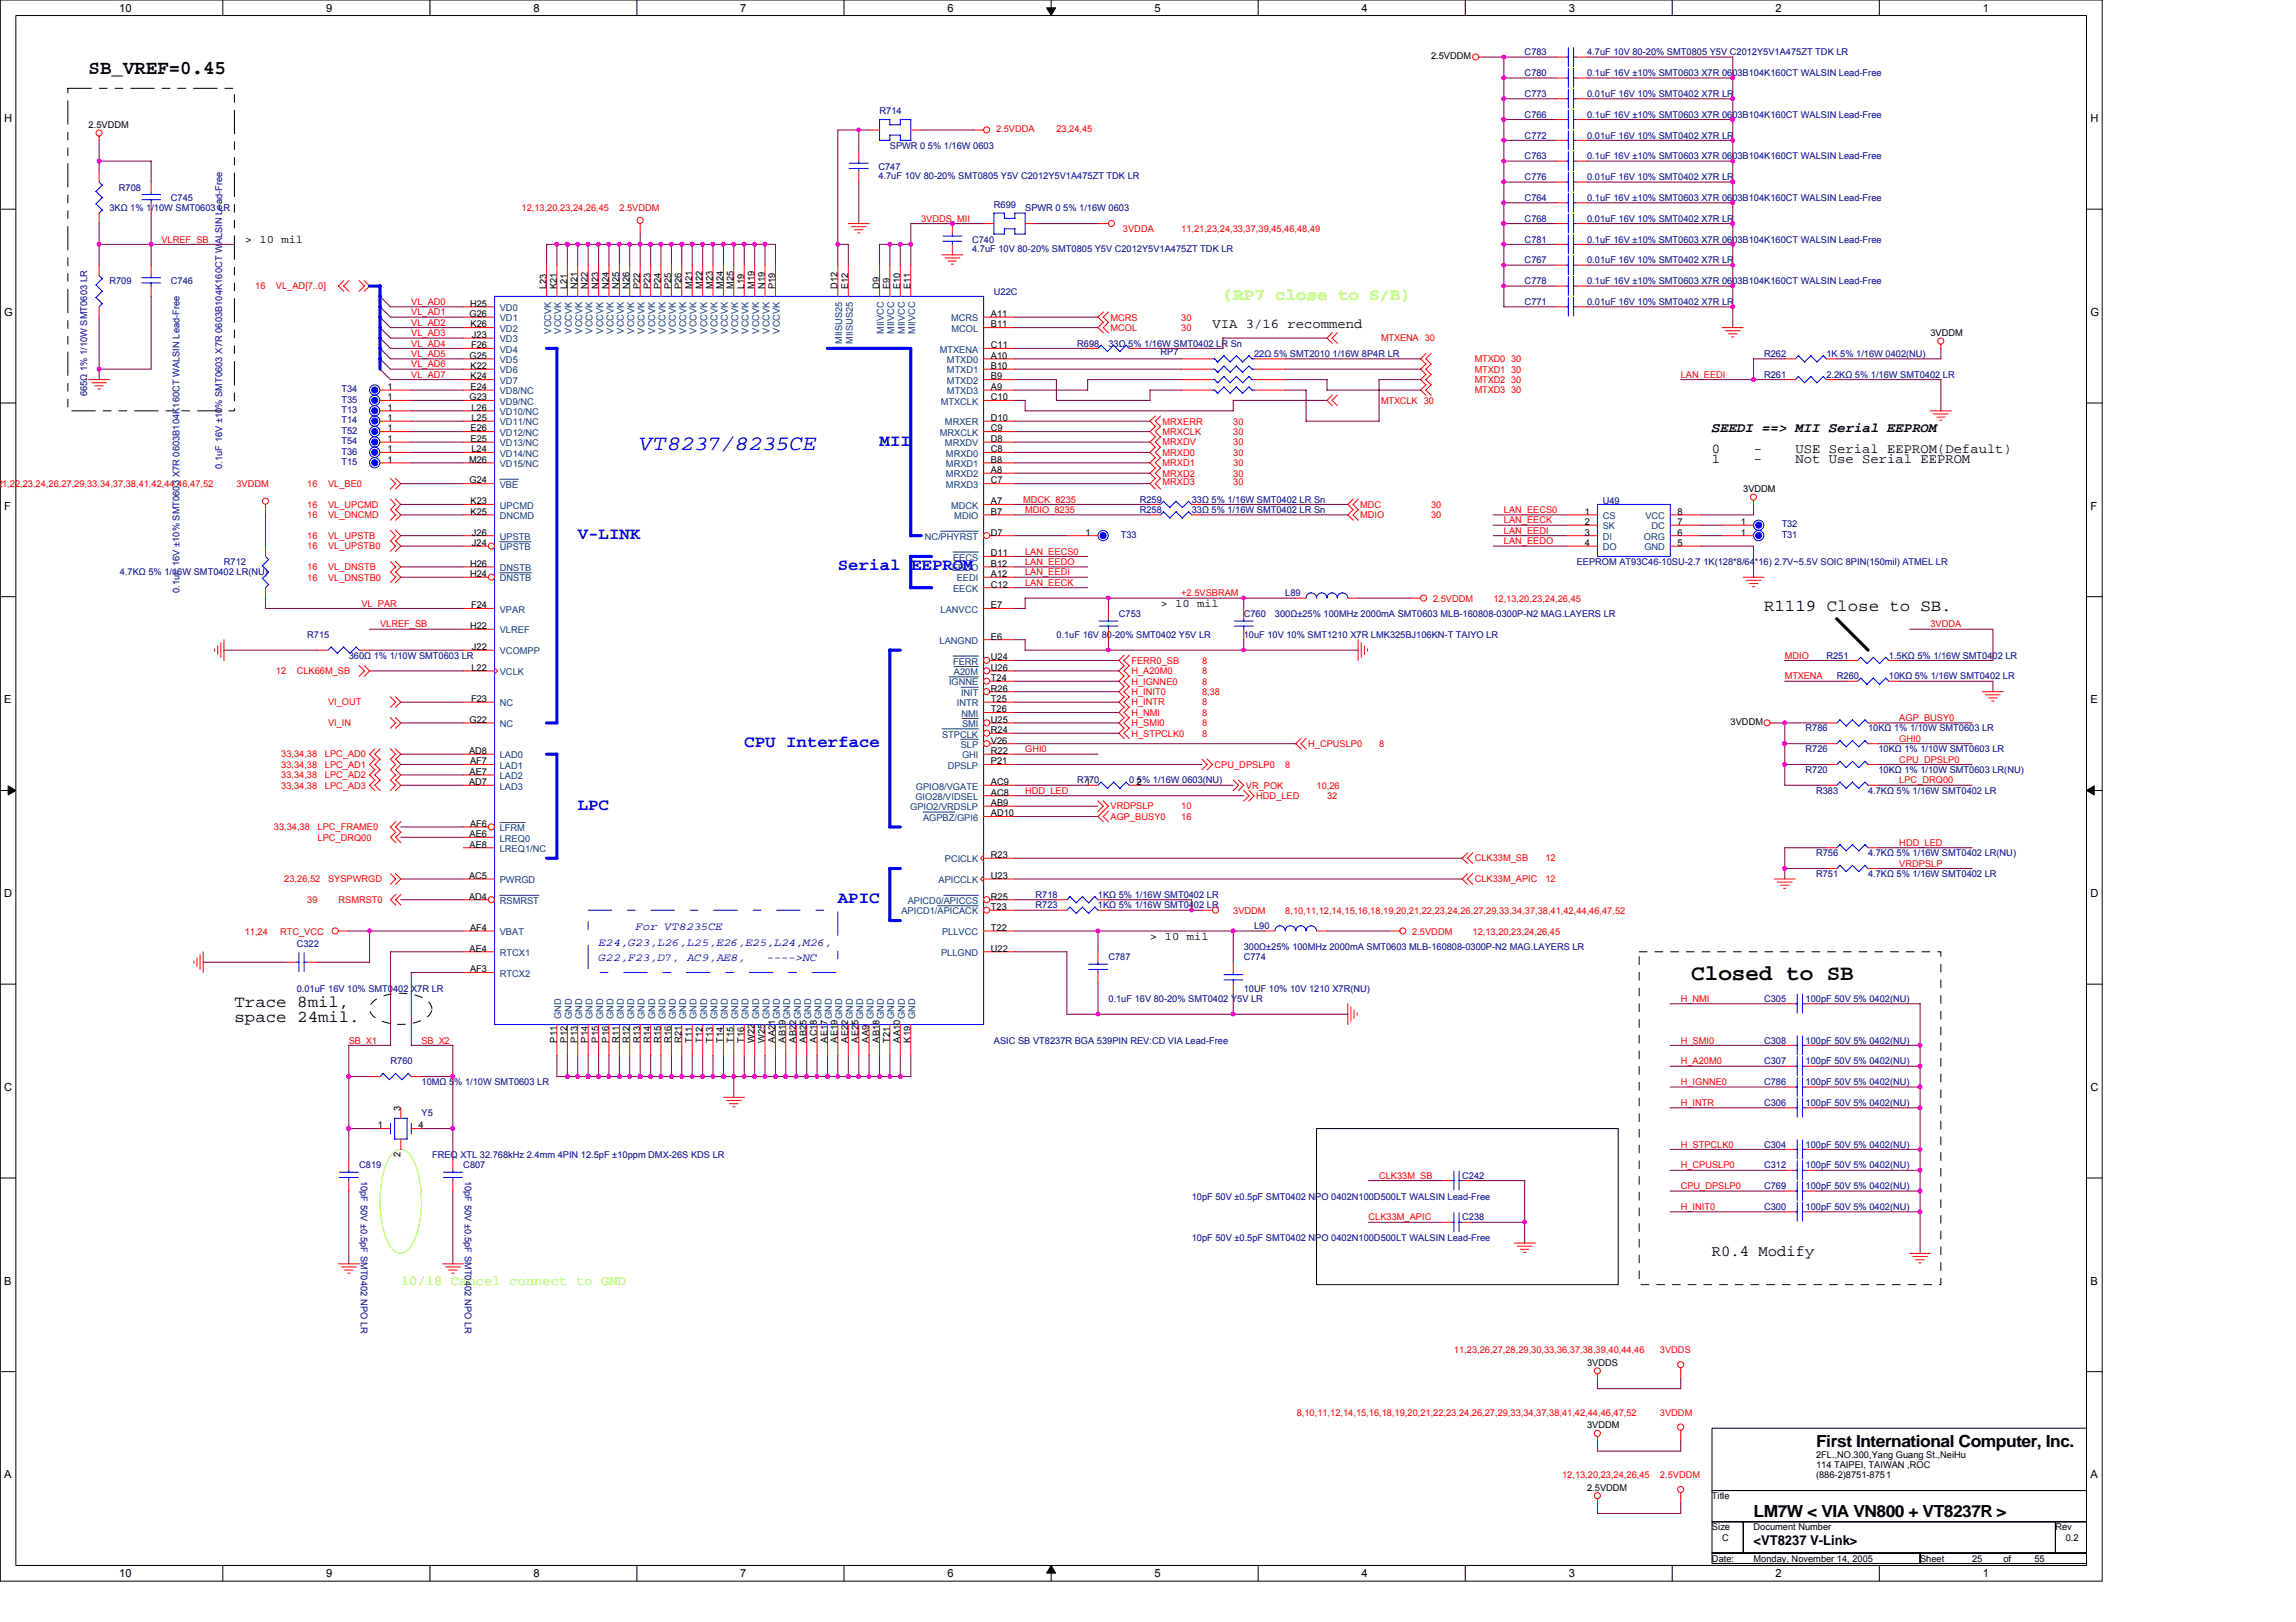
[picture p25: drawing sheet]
<svg xmlns="http://www.w3.org/2000/svg" width="297mm" height="210mm" viewBox="0 0 297 210" stroke-linecap="round" stroke-linejoin="round" font-family="sans-serif">
<defs><g id="words">
<text font-size="2.8" fill="#00f" x="82.8" y="58.2">VT8237/8235CE</text>
<text font-size="2.8" x="218.8" y="126.9">Closed to SB</text>
<text font-size="2.6" x="11.5" y="9.5">SB_VREF=0.45</text>
<text font-size="2.2" fill="#80ff00" x="158.2" y="38.8">(RP7 close to S/B)</text>
<g font-size="2.2" fill="#00f">
<text x="113.8" y="57.7">MII</text>
<text x="74.7" y="69.8">V-LINK</text>
<text x="108.4" y="73.8">Serial EEPROM</text>
<text x="96.3" y="96.7">CPU Interface</text>
<text x="74.7" y="104.8">LPC</text>
<text x="108.4" y="116.9">APIC</text>
</g>
<g font-size="2.2">
<text x="228.2" y="79.1">R1119 Close to SB.</text>
<text x="30.3" y="130.3">Trace 8mil,</text>
<text x="30.3" y="132.3">space 24mil.</text>
<text x="234.9" y="187.2">First International Computer, Inc.</text>
<text x="226.9" y="196.3">LM7W &lt; VIA VN800 + VT8237R &gt;</text>
</g>
<text font-size="2" x="221.5" y="162.5">R0.4 Modify</text>
<g font-size="1.8">
<text x="156.9" y="42.4">VIA 3/16 recommend</text>
<text x="221.5" y="56">SEEDI ==&gt; MII Serial EEPROM</text>
<text x="221.5" y="59.9">1</text>
<text x="221.5" y="58.6">0</text>
<text x="226.9" y="59.9">-</text>
<text x="226.9" y="58.6">-</text>
<text x="232.3" y="59.9">Not Use Serial EEPROM</text>
<text x="232.3" y="58.6">USE Serial EEPROM(Default)</text>
<text x="226.9" y="199.9">&lt;VT8237 V-Link&gt;</text>
</g>
<text font-size="1.8" fill="#80ff00" x="51.9" y="166.3">10/18 Cancel connect to GND</text>
<g font-size="1.5">
<text x="31.7" y="31.5">&gt; 10 mil</text>
<text x="150.1" y="78.6">&gt; 10 mil</text>
<text x="148.8" y="121.7">&gt; 10 mil</text>
</g>
<g font-size="1.5" fill="#00f">
<text x="77.4" y="122.4">E24,G23,L26,L25,E26,E25,L24,M26,</text>
<text x="77.4" y="124.4">G22,F23,D7, AC9,AE8,</text>
<text x="82.2" y="120.4">For VT8235CE</text>
<text x="99.2" y="124.4">----&gt;NC</text>
</g>
<g font-size="1.4">
<text x="15.4" y="1.5">10</text>
<text x="42.2" y="1.5">9</text>
<text x="69" y="1.5">8</text>
<text x="95.8" y="1.5">7</text>
<text x="122.6" y="1.5">6</text>
<text x="149.4" y="1.5">5</text>
<text x="176.1" y="1.5">4</text>
<text x="202.9" y="1.5">3</text>
<text x="229.7" y="1.5">2</text>
<text x="256.5" y="1.5">1</text>
<text x=".5" y="15.8">H</text>
<text x="270.4" y="15.8">H</text>
<text x=".5" y="40.9">G</text>
<text x="270.4" y="40.9">G</text>
<text x=".5" y="66">F</text>
<text x="270.4" y="66">F</text>
<text x=".5" y="91">E</text>
<text x="270.4" y="91">E</text>
<text x=".5" y="116.1">D</text>
<text x="270.4" y="116.1">D</text>
<text x=".5" y="141.2">C</text>
<text x="270.4" y="141.2">C</text>
<text x=".5" y="166.3">B</text>
<text x="270.4" y="166.3">B</text>
<text x=".5" y="191.3">A</text>
<text x="270.4" y="191.3">A</text>
<text x="15.4" y="204.1">10</text>
<text x="42.2" y="204.1">9</text>
<text x="69" y="204.1">8</text>
<text x="95.8" y="204.1">7</text>
<text x="122.6" y="204.1">6</text>
<text x="149.4" y="204.1">5</text>
<text x="176.1" y="204.1">4</text>
<text x="202.9" y="204.1">3</text>
<text x="229.7" y="204.1">2</text>
<text x="256.5" y="204.1">1</text>
</g>
<g font-size="1.2">
<text x="185.1" y="7.7">2.5VDDM</text>
<text x="11.5" y="16.6">2.5VDDM</text>
<text x="60.7" y="41">G26</text>
<text x="60.8" y="39.7">H25</text>
<text x="70.7" y="37.4" transform="rotate(-90 70.7 37.4)">L23</text>
<text x="72" y="37.4" transform="rotate(-90 72 37.4)">K21</text>
<text x="73.4" y="37.4" transform="rotate(-90 73.4 37.4)">L21</text>
<text x="74.7" y="37.4" transform="rotate(-90 74.7 37.4)">N21</text>
<text x="76.1" y="37.4" transform="rotate(-90 76.1 37.4)">N22</text>
<text x="77.4" y="37.4" transform="rotate(-90 77.4 37.4)">N23</text>
<text x="78.8" y="37.4" transform="rotate(-90 78.8 37.4)">N24</text>
<text x="80.1" y="37.4" transform="rotate(-90 80.1 37.4)">N25</text>
<text x="81.4" y="37.4" transform="rotate(-90 81.4 37.4)">N26</text>
<text x="82.8" y="37.4" transform="rotate(-90 82.8 37.4)">P22</text>
<text x="84.2" y="37.4" transform="rotate(-90 84.2 37.4)">P23</text>
<text x="85.5" y="37.4" transform="rotate(-90 85.5 37.4)">P24</text>
<text x="86.8" y="37.4" transform="rotate(-90 86.8 37.4)">P25</text>
<text x="88.2" y="37.4" transform="rotate(-90 88.2 37.4)">P26</text>
<text x="89.5" y="37.4" transform="rotate(-90 89.5 37.4)">M21</text>
<text x="90.9" y="37.4" transform="rotate(-90 90.9 37.4)">M22</text>
<text x="92.2" y="37.4" transform="rotate(-90 92.2 37.4)">M23</text>
<text x="93.6" y="37.4" transform="rotate(-90 93.6 37.4)">M24</text>
<text x="94.9" y="37.4" transform="rotate(-90 94.9 37.4)">M25</text>
<text x="96.3" y="37.4" transform="rotate(-90 96.3 37.4)">L19</text>
<text x="97.6" y="37.4" transform="rotate(-90 97.6 37.4)">M19</text>
<text x="99" y="37.4" transform="rotate(-90 99 37.4)">N19</text>
<text x="100.3" y="37.4" transform="rotate(-90 100.3 37.4)">P19</text>
<text x="108.4" y="37.4" transform="rotate(-90 108.4 37.4)">D12</text>
<text x="109.7" y="37.4" transform="rotate(-90 109.7 37.4)">E12</text>
<text x="113.8" y="37.4" transform="rotate(-90 113.8 37.4)">D9</text>
<text x="115.1" y="37.4" transform="rotate(-90 115.1 37.4)">E9</text>
<text x="116.5" y="37.4" transform="rotate(-90 116.5 37.4)">E10</text>
<text x="117.8" y="37.4" transform="rotate(-90 117.8 37.4)">E11</text>
<text x="128.2" y="41">A11</text>
<text x="60.7" y="46.4">G25</text>
<text x="60.9" y="42.4">K26</text>
<text x="60.9" y="47.8">K22</text>
<text x="60.9" y="45.1">F26</text>
<text x="61.1" y="43.7">J23</text>
<text x="128.2" y="42.4">B11</text>
<text x="128.2" y="47.8">B10</text>
<text x="128.2" y="46.4">A10</text>
<text x="128.2" y="45.1">C11</text>
<text x="249.7" y="43.5">3VDDM</text>
<text x="50.1" y="50.5">1</text>
<text x="50.1" y="51.8">1</text>
<text x="50.1" y="53.1">1</text>
<text x="60.7" y="51.8">G23</text>
<text x="60.9" y="49.1">K24</text>
<text x="60.9" y="50.5">E24</text>
<text x="61" y="53.1">L26</text>
<text x="128.2" y="49.1">B9</text>
<text x="128.2" y="51.8">C10</text>
<text x="128.2" y="50.5">A9</text>
<text x="50.1" y="58.5">1</text>
<text x="50.1" y="57.2">1</text>
<text x="50.1" y="59.9">1</text>
<text x="50.1" y="55.8">1</text>
<text x="50.1" y="54.5">1</text>
<text x="60.7" y="59.9">M26</text>
<text x="60.9" y="55.8">E26</text>
<text x="60.9" y="57.2">E25</text>
<text x="61" y="54.5">L25</text>
<text x="61" y="58.5">L24</text>
<text x="128.2" y="59.9">B8</text>
<text x="128.2" y="57.2">D8</text>
<text x="128.2" y="55.8">C9</text>
<text x="128.2" y="54.5">D10</text>
<text x="128.2" y="58.5">C8</text>
<text x="60.7" y="62.6">G24</text>
<text x="60.9" y="65.3">K23</text>
<text x="128.2" y="65.3">A7</text>
<text x="128.2" y="62.6">C7</text>
<text x="128.2" y="61.2">A8</text>
<text x="225.5" y="63.7">3VDDM</text>
<text x="60.9" y="66.6">K25</text>
<text x="61.1" y="69.3">J26</text>
<text x="61.1" y="70.7">J24</text>
<text x="128.2" y="66.6">B7</text>
<text x="128.2" y="72">D11</text>
<text x="128.2" y="69.3">D7</text>
<text x="140.4" y="69.3">1</text>
<text x="205" y="66.6">1</text>
<text x="205" y="67.9">2</text>
<text x="205" y="69.3">3</text>
<text x="205" y="70.7">4</text>
<text x="217" y="66.6">8</text>
<text x="217" y="67.9">7</text>
<text x="217" y="69.3">6</text>
<text x="217" y="70.7">5</text>
<text x="225.2" y="67.9">1</text>
<text x="225.2" y="69.3">1</text>
<text x="60.8" y="73.3">H26</text>
<text x="60.8" y="74.7">H24</text>
<text x="128.2" y="73.3">B12</text>
<text x="128.2" y="74.7">A12</text>
<text x="128.2" y="76">C12</text>
<text x="60.8" y="81.4">H22</text>
<text x="60.9" y="78.7">F24</text>
<text x="128.2" y="78.7">E7</text>
<text x="128.2" y="82.8">E6</text>
<text x="61" y="86.8">L22</text>
<text x="61.1" y="84.1">J22</text>
<text x="128.2" y="85.4">U24</text>
<text x="128.2" y="86.8">U26</text>
<text x="128.2" y="88.1">T24</text>
<text x="128.2" y="89.5">R26</text>
<text x="60.7" y="93.5">G22</text>
<text x="60.9" y="90.8">F23</text>
<text x="128.2" y="90.8">T25</text>
<text x="128.2" y="92.2">T26</text>
<text x="128.2" y="93.5">U25</text>
<text x="128.2" y="94.9">R24</text>
<text x="223.9" y="93.9">3VDDM</text>
<text x="60.7" y="97.6">AD8</text>
<text x="60.7" y="101.6">AD7</text>
<text x="60.7" y="100.3">AE7</text>
<text x="60.8" y="98.9">AF7</text>
<text x="128.2" y="96.2">V26</text>
<text x="128.2" y="97.6">R22</text>
<text x="128.2" y="98.9">P21</text>
<text x="128.2" y="101.6">AC9</text>
<text x="140.4" y="101.6">1</text>
<text x="147" y="101.6">2</text>
<text x="60.8" y="107">AF6</text>
<text x="128.2" y="103">AC8</text>
<text x="128.2" y="104.3">AB9</text>
<text x="128.2" y="105.6">AD10</text>
<text x="60.7" y="113.7">AC5</text>
<text x="60.7" y="108.3">AE6</text>
<text x="60.7" y="109.7">AE8</text>
<text x="128.2" y="111">R23</text>
<text x="128.2" y="113.7">U23</text>
<text x="60.7" y="116.4">AD4</text>
<text x="128.2" y="116.4">R25</text>
<text x="128.2" y="117.8">T23</text>
<text x="60.7" y="123.1">AE4</text>
<text x="60.8" y="120.5">AF4</text>
<text x="60.8" y="125.8">AF3</text>
<text x="128.2" y="120.5">T22</text>
<text x="128.2" y="123.1">U22</text>
<text x="72" y="134.9" transform="rotate(-90 72 134.9)">P11</text>
<text x="73.4" y="134.9" transform="rotate(-90 73.4 134.9)">P12</text>
<text x="74.7" y="134.9" transform="rotate(-90 74.7 134.9)">P13</text>
<text x="76.1" y="134.9" transform="rotate(-90 76.1 134.9)">P14</text>
<text x="77.4" y="134.9" transform="rotate(-90 77.4 134.9)">P15</text>
<text x="78.8" y="134.9" transform="rotate(-90 78.8 134.9)">P16</text>
<text x="80.1" y="134.9" transform="rotate(-90 80.1 134.9)">R11</text>
<text x="81.4" y="134.9" transform="rotate(-90 81.4 134.9)">R12</text>
<text x="82.8" y="134.9" transform="rotate(-90 82.8 134.9)">R13</text>
<text x="84.2" y="134.9" transform="rotate(-90 84.2 134.9)">R14</text>
<text x="85.5" y="134.9" transform="rotate(-90 85.5 134.9)">R15</text>
<text x="86.8" y="134.9" transform="rotate(-90 86.8 134.9)">R16</text>
<text x="88.2" y="134.9" transform="rotate(-90 88.2 134.9)">R21</text>
<text x="89.5" y="134.9" transform="rotate(-90 89.5 134.9)">T11</text>
<text x="90.9" y="134.9" transform="rotate(-90 90.9 134.9)">T12</text>
<text x="92.2" y="134.9" transform="rotate(-90 92.2 134.9)">T13</text>
<text x="93.6" y="134.9" transform="rotate(-90 93.6 134.9)">T14</text>
<text x="94.9" y="134.9" transform="rotate(-90 94.9 134.9)">T15</text>
<text x="96.3" y="134.9" transform="rotate(-90 96.3 134.9)">T16</text>
<text x="97.6" y="134.9" transform="rotate(-90 97.6 134.9)">W22</text>
<text x="99" y="134.9" transform="rotate(-90 99 134.9)">W25</text>
<text x="100.3" y="134.9" transform="rotate(-90 100.3 134.9)">AA21</text>
<text x="101.6" y="134.9" transform="rotate(-90 101.6 134.9)">AB19</text>
<text x="103" y="134.9" transform="rotate(-90 103 134.9)">AB22</text>
<text x="104.3" y="134.9" transform="rotate(-90 104.3 134.9)">AB25</text>
<text x="105.7" y="134.9" transform="rotate(-90 105.7 134.9)">AC18</text>
<text x="107" y="134.9" transform="rotate(-90 107 134.9)">AE17</text>
<text x="108.4" y="134.9" transform="rotate(-90 108.4 134.9)">AE19</text>
<text x="109.7" y="134.9" transform="rotate(-90 109.7 134.9)">AE22</text>
<text x="111.1" y="134.9" transform="rotate(-90 111.1 134.9)">AE25</text>
<text x="112.4" y="134.9" transform="rotate(-90 112.4 134.9)">AA9</text>
<text x="113.8" y="134.9" transform="rotate(-90 113.8 134.9)">AB18</text>
<text x="115.1" y="134.9" transform="rotate(-90 115.1 134.9)">T21</text>
<text x="116.5" y="134.9" transform="rotate(-90 116.5 134.9)">AA10</text>
<text x="117.8" y="134.9" transform="rotate(-90 117.8 134.9)">K19</text>
<text x="51.8" y="143.8" transform="rotate(-90 51.8 143.8)">3</text>
<text x="48.9" y="146">1</text>
<text x="51.8" y="149.8" transform="rotate(-90 51.8 149.8)">2</text>
<text x="54.2" y="146">4</text>
<text x="205.3" y="176.8">3VDDS</text>
<text x="205.3" y="184.8">3VDDM</text>
<text x="234.9" y="188.6">2FL.,NO.300,Yang Guang St.,NeiHu</text>
<text x="234.9" y="190">114 TAIPEI, TAIWAN ,ROC</text>
<text x="234.9" y="191.3">(886-2)8751-8751</text>
<text x="205.3" y="192.9">2.5VDDM</text>
<text x="221.5" y="194">Title</text>
<text x="221.5" y="198">Size</text>
<text x="221.5" y="202.1">Date:</text>
<text x="222.8" y="199.4">C</text>
<text x="226.9" y="198">Document Number</text>
<text x="226.9" y="202.1">Monday, November 14, 2005</text>
<text x="248.4" y="202.1">Sheet</text>
<text x="255.1" y="202.1">25</text>
<text x="259.2" y="202.1">of</text>
<text x="263.2" y="202.1">55</text>
<text x="265.9" y="198">Rev</text>
<text x="267.2" y="199.4">0.2</text>
</g>
<g font-size="1.2" fill="#000080">
<text x="197.2" y="9.8">C780</text>
<text x="197.2" y="7.2">C783</text>
<text x="205.3" y="9.8">0.1uF 16V ±10% SMT0603 X7R 0603B104K160CT WALSIN Lead-Free</text>
<text x="205.3" y="7.2">4.7uF 10V 80-20% SMT0805 Y5V C2012Y5V1A475ZT TDK LR</text>
<text x="113.8" y="14.8">R714</text>
<text x="197.2" y="17.9">C772</text>
<text x="197.2" y="12.5">C773</text>
<text x="197.2" y="15.2">C766</text>
<text x="205.3" y="17.9">0.01uF 16V 10% SMT0402 X7R LR</text>
<text x="205.3" y="12.5">0.01uF 16V 10% SMT0402 X7R LR</text>
<text x="205.3" y="15.2">0.1uF 16V ±10% SMT0603 X7R 0603B104K160CT WALSIN Lead-Free</text>
<text x="113.6" y="21.9">C747</text>
<text x="113.6" y="23.2">4.7uF 10V 80-20% SMT0805 Y5V C2012Y5V1A475ZT TDK LR</text>
<text x="115.1" y="19.3">SPWR 0 5% 1/16W 0603</text>
<text x="197.2" y="23.3">C776</text>
<text x="197.2" y="20.6">C763</text>
<text x="205.3" y="23.3">0.01uF 16V 10% SMT0402 X7R LR</text>
<text x="205.3" y="20.6">0.1uF 16V ±10% SMT0603 X7R 0603B104K160CT WALSIN Lead-Free</text>
<text x="14.2" y="27.3">3KΩ 1% 1/10W SMT0603 LR</text>
<text x="15.4" y="24.7">R708</text>
<text x="22.1" y="26">C745</text>
<text x="128.6" y="26.9">R699</text>
<text x="132.6" y="27.3">SPWR 0 5% 1/16W 0603</text>
<text x="197.2" y="28.7">C768</text>
<text x="197.2" y="26">C764</text>
<text x="205.3" y="28.7">0.01uF 16V 10% SMT0402 X7R LR</text>
<text x="205.3" y="26">0.1uF 16V ±10% SMT0603 X7R 0603B104K160CT WALSIN Lead-Free</text>
<text x="125.8" y="31.4">C740</text>
<text x="125.8" y="32.6">4.7uF 10V 80-20% SMT0805 Y5V C2012Y5V1A475ZT TDK LR</text>
<text x="197.2" y="31.4">C781</text>
<text x="197.2" y="34.1">C767</text>
<text x="205.3" y="31.4">0.1uF 16V ±10% SMT0603 X7R 0603B104K160CT WALSIN Lead-Free</text>
<text x="205.3" y="34.1">0.01uF 16V 10% SMT0402 X7R LR</text>
<text x="14.2" y="36.8">R709</text>
<text x="22.1" y="36.8">C746</text>
<text x="128.6" y="38.1">U22C</text>
<text x="197.2" y="36.8">C778</text>
<text x="197.2" y="39.5">C771</text>
<text x="205.3" y="36.8">0.1uF 16V ±10% SMT0603 X7R 0603B104K160CT WALSIN Lead-Free</text>
<text x="205.3" y="39.5">0.01uF 16V 10% SMT0402 X7R LR</text>
<text x="139.4" y="44.9">R698</text>
<text x="143.4" y="44.9">33Ω 5% 1/16W SMT0402 LR Sn</text>
<text x="150.1" y="45.9">RP7</text>
<text x="162.2" y="46.2">22Ω 5% SMT2010 1/16W 8P4R LR</text>
<text x="228.2" y="46.2">R262</text>
<text x="236.3" y="46.2">1K 5% 1/16W 0402(NU)</text>
<text x="11.3" y="51.3" transform="rotate(-90 11.3 51.3)">665Ω 1% 1/10W SMT0603 LR</text>
<text x="44.2" y="50.8">T34</text>
<text x="44.2" y="52.1">T35</text>
<text x="44.2" y="53.5">T13</text>
<text x="228.2" y="48.9">R261</text>
<text x="236.3" y="48.9">2.2KΩ 5% 1/16W SMT0402 LR</text>
<text x="44.2" y="58.8">T36</text>
<text x="44.2" y="57.5">T54</text>
<text x="44.2" y="56.2">T52</text>
<text x="44.2" y="54.8">T14</text>
<text x="28.7" y="60.7" transform="rotate(-90 28.7 60.7)">0.1uF 16V ±10% SMT0603 X7R 0603B104K160CT WALSIN Lead-Free</text>
<text x="44.2" y="60.2">T15</text>
<text x="147.4" y="65">R259</text>
<text x="154.2" y="65">33Ω 5% 1/16W SMT0402 LR Sn</text>
<text x="207.3" y="65.2">U49</text>
<text x="145" y="69.6">T33</text>
<text x="147.4" y="66.4">R258</text>
<text x="154.2" y="66.4">33Ω 5% 1/16W SMT0402 LR Sn</text>
<text x="230.5" y="68.3">T32</text>
<text x="230.5" y="69.6">T31</text>
<text x="15.5" y="74.5">4.7KΩ 5% 1/16W SMT0402 LR(NU)</text>
<text x="23.2" y="76.7" transform="rotate(-90 23.2 76.7)">0.1uF 16V ±10% SMT0603 X7R 0603B104K160CT WALSIN Lead-Free</text>
<text x="29" y="73.1">R712</text>
<text x="166.3" y="77.2">L89</text>
<text x="204" y="73.1">EEPROM AT93C46-10SU-2.7 1K(128*8/64*16) 2.7V~5.5V SOIC 8PIN(150mil) ATMEL LR</text>
<text x="39.7" y="82.5">R715</text>
<text x="136.7" y="82.5">0.1uF 16V 80-20% SMT0402 Y5V LR</text>
<text x="144.8" y="79.8">C753</text>
<text x="160.9" y="79.8">C760</text>
<text x="160.9" y="82.5">10uF 10V 10% SMT1210 X7R LMK325BJ106KN-T TAIYO LR</text>
<text x="164.9" y="79.8">300Ω±25% 100MHz 2000mA SMT0603 MLB-160808-0300P-N2 MAG.LAYERS LR</text>
<text x="45.1" y="85.2">360Ω 1% 1/10W SMT0603 LR</text>
<text x="236.3" y="85.2">R251</text>
<text x="237.6" y="87.9">R260</text>
<text x="244.4" y="87.9">10KΩ 5% 1/16W SMT0402 LR</text>
<text x="244.4" y="85.2">1.5KΩ 5% 1/16W SMT0402 LR</text>
<text x="233.6" y="94.7">R786</text>
<text x="241.7" y="94.7">10KΩ 1% 1/10W SMT0603 LR</text>
<text x="139.4" y="101.4">R770</text>
<text x="146.1" y="101.4">0 5% 1/16W 0603(NU)</text>
<text x="233.6" y="97.3">R726</text>
<text x="233.6" y="100">R720</text>
<text x="243" y="97.3">10KΩ 1% 1/10W SMT0603 LR</text>
<text x="243" y="100">10KΩ 1% 1/10W SMT0603 LR(NU)</text>
<text x="234.9" y="102.7">R383</text>
<text x="241.7" y="102.7">4.7KΩ 5% 1/16W SMT0402 LR</text>
<text x="234.9" y="110.8">R756</text>
<text x="234.9" y="113.5">R751</text>
<text x="241.7" y="110.8">4.7KΩ 5% 1/16W SMT0402 LR(NU)</text>
<text x="241.7" y="113.5">4.7KΩ 5% 1/16W SMT0402 LR</text>
<text x="134" y="116.2">R718</text>
<text x="134" y="117.5">R723</text>
<text x="142" y="116.2">1KΩ 5% 1/16W SMT0402 LR</text>
<text x="142" y="117.5">1KΩ 5% 1/16W SMT0402 LR</text>
<text x="38.4" y="122.5">C322</text>
<text x="143.4" y="124.3">C787</text>
<text x="160.9" y="122.9">300Ω±25% 100MHz 2000mA SMT0603 MLB-160808-0300P-N2 MAG.LAYERS LR</text>
<text x="160.9" y="124.3">C774</text>
<text x="162.2" y="120.2">L90</text>
<text x="38.4" y="128.3">0.01uF 16V 10% SMT0402 X7R LR</text>
<text x="143.4" y="129.6">0.1uF 16V 80-20% SMT0402 Y5V LR</text>
<text x="160.9" y="128.3">10UF 10% 10V 1210 X7R(NU)</text>
<text x="228.2" y="129.6">C305</text>
<text x="233.6" y="129.6">100pF 50V 5% 0402(NU)</text>
<text x="50.5" y="137.7">R760</text>
<text x="128.6" y="135">ASIC SB VT8237R BGA 539PIN REV:CD VIA Lead-Free</text>
<text x="228.2" y="137.7">C307</text>
<text x="228.2" y="135">C308</text>
<text x="233.6" y="137.7">100pF 50V 5% 0402(NU)</text>
<text x="233.6" y="135">100pF 50V 5% 0402(NU)</text>
<text x="54.5" y="140.4">10MΩ 5% 1/10W SMT0603 LR</text>
<text x="228.2" y="143.1">C306</text>
<text x="228.2" y="140.4">C786</text>
<text x="233.6" y="143.1">100pF 50V 5% 0402(NU)</text>
<text x="233.6" y="140.4">100pF 50V 5% 0402(NU)</text>
<text x="54.5" y="144.5">Y5</text>
<text x="55.9" y="149.8">FREQ XTL 32.768kHz 2.4mm 4PIN 12.5pF ±10ppm DMX-26S KDS LR</text>
<text x="228.2" y="148.5">C304</text>
<text x="233.6" y="148.5">100pF 50V 5% 0402(NU)</text>
<text x="46.5" y="151.2">C819</text>
<text x="46.7" y="152.8" transform="rotate(90 46.7 152.8)">10pF 50V ±0.5pF SMT0402 NPO LR</text>
<text x="59.9" y="151.2">C807</text>
<text x="60.2" y="152.8" transform="rotate(90 60.2 152.8)">10pF 50V ±0.5pF SMT0402 NPO LR</text>
<text x="154.2" y="155.2">10pF 50V ±0.5pF SMT0402 NPO 0402N100D500LT WALSIN Lead-Free</text>
<text x="189.2" y="152.5">C242</text>
<text x="228.2" y="151.2">C312</text>
<text x="228.2" y="153.9">C769</text>
<text x="233.6" y="151.2">100pF 50V 5% 0402(NU)</text>
<text x="233.6" y="153.9">100pF 50V 5% 0402(NU)</text>
<text x="154.2" y="160.6">10pF 50V ±0.5pF SMT0402 NPO 0402N100D500LT WALSIN Lead-Free</text>
<text x="189.2" y="157.9">C238</text>
<text x="228.2" y="156.6">C300</text>
<text x="233.6" y="156.6">100pF 50V 5% 0402(NU)</text>
</g>
<g font-size="1.2" fill="#f00">
<text x="128.9" y="17.1">2.5VDDA</text>
<text x="136.7" y="17.1">23,24,45</text>
<text x="67.5" y="27.3">12,13,20,23,24,26,45</text>
<text x="80.1" y="27.3">2.5VDDM</text>
<text x="119.2" y="28.7">3VDDS_MII</text>
<text x="20.9" y="31.4">VLREF_SB</text>
<text x="145.3" y="30">3VDDA</text>
<text x="152.8" y="30">11,21,23,24,33,37,39,45,46,48,49</text>
<text x="33" y="37.4">16</text>
<text x="35.7" y="37.4">VL_AD[7..0]</text>
<text x="53.2" y="39.5">VL_AD0</text>
<text x="53.2" y="40.8">VL_AD1</text>
<text x="143.7" y="41.5">MCRS</text>
<text x="152.8" y="41.5">30</text>
<text x="53.2" y="46.2">VL_AD5</text>
<text x="53.2" y="44.9">VL_AD4</text>
<text x="53.2" y="42.1">VL_AD2</text>
<text x="53.2" y="43.5">VL_AD3</text>
<text x="53.2" y="47.5">VL_AD6</text>
<text x="143.7" y="42.8">MCOL</text>
<text x="152.8" y="42.8">30</text>
<text x="178.7" y="44.2">MTXENA 30</text>
<text x="190.8" y="46.9">MTXD0 30</text>
<text x="53.2" y="48.9">VL_AD7</text>
<text x="178.7" y="52.2">MTXCLK 30</text>
<text x="190.8" y="50.9">MTXD3 30</text>
<text x="190.8" y="49.6">MTXD2 30</text>
<text x="190.8" y="48.2">MTXD1 30</text>
<text x="217.4" y="48.9">LAN_EEDI</text>
<text x="150.4" y="54.9">MRXERR</text>
<text x="150.4" y="56.3">MRXCLK</text>
<text x="150.4" y="59">MRXD0</text>
<text x="150.4" y="57.6">MRXDV</text>
<text x="159.6" y="54.9">30</text>
<text x="159.6" y="56.3">30</text>
<text x="159.6" y="59">30</text>
<text x="159.6" y="57.6">30</text>
<text x="-.4" y="63">2</text>
<text x=".3" y="63">1,22,23,24,26,27,29,33,34,37,38,41,42,44,46,47,52</text>
<text x="30.6" y="63">3VDDM</text>
<text x="39.7" y="65.7">16</text>
<text x="39.7" y="63">16</text>
<text x="42.4" y="65.7">VL_UPCMD</text>
<text x="42.4" y="63">VL_BE0</text>
<text x="132.4" y="65">MDCK_8235</text>
<text x="150.4" y="62.7">MRXD3</text>
<text x="150.4" y="60.3">MRXD1</text>
<text x="150.4" y="61.7">MRXD2</text>
<text x="159.6" y="62.7">30</text>
<text x="159.6" y="60.3">30</text>
<text x="159.6" y="61.7">30</text>
<text x="176" y="65.7">MDC</text>
<text x="185.1" y="65.7">30</text>
<text x="39.7" y="67.1">16</text>
<text x="39.7" y="69.7">16</text>
<text x="39.7" y="71.1">16</text>
<text x="42.4" y="67.1">VL_DNCMD</text>
<text x="42.4" y="69.7">VL_UPSTB</text>
<text x="42.4" y="71.1">VL_UPSTB0</text>
<text x="132.6" y="66.4">MDIO_8235</text>
<text x="132.6" y="71.8">LAN_EECS0</text>
<text x="176" y="67.1">MDIO</text>
<text x="185.1" y="67.1">30</text>
<text x="194.6" y="69.1">LAN_EEDI</text>
<text x="194.6" y="66.4">LAN_EECS0</text>
<text x="194.6" y="67.7">LAN_EECK</text>
<text x="194.6" y="70.4">LAN_EEDO</text>
<text x="39.7" y="75.1">16</text>
<text x="39.7" y="73.8">16</text>
<text x="42.4" y="75.1">VL_DNSTB0</text>
<text x="42.4" y="73.8">VL_DNSTB</text>
<text x="132.6" y="75.8">LAN_EECK</text>
<text x="132.6" y="74.5">LAN_EEDI</text>
<text x="132.6" y="73.1">LAN_EEDO</text>
<text x="152.8" y="77.2">+2.5VSBRAM</text>
<text x="185.4" y="78">2.5VDDM</text>
<text x="193.2" y="78">12,13,20,23,24,26,45</text>
<text x="46.8" y="78.5">VL_PAR</text>
<text x="49.2" y="81.2">VLREF_SB</text>
<text x="249.7" y="81.2">3VDDA</text>
<text x="35.7" y="87.2">12</text>
<text x="38.4" y="87.2">CLK66M_SB</text>
<text x="146.4" y="85.9">FERR0_SB</text>
<text x="146.4" y="87.2">H_A20M0</text>
<text x="146.4" y="89.9">H_INIT0</text>
<text x="146.4" y="88.6">H_IGNNE0</text>
<text x="155.5" y="87.2">8</text>
<text x="155.5" y="85.9">8</text>
<text x="155.5" y="88.6">8</text>
<text x="155.5" y="89.9">8,38</text>
<text x="230.9" y="87.9">MTXENA</text>
<text x="230.9" y="85.2">MDIO</text>
<text x="42.4" y="91.3">VI_OUT</text>
<text x="42.4" y="94">VI_IN</text>
<text x="146.4" y="91.3">H_INTR</text>
<text x="146.4" y="95.3">H_STPCLK0</text>
<text x="146.4" y="94">H_SMI0</text>
<text x="146.4" y="92.6">H_NMI</text>
<text x="155.5" y="95.3">8</text>
<text x="155.5" y="91.3">8</text>
<text x="155.5" y="94">8</text>
<text x="155.5" y="92.6">8</text>
<text x="245.7" y="96">GHI0</text>
<text x="245.7" y="93.3">AGP_BUSY0</text>
<text x="36.4" y="100.7">33,34,38</text>
<text x="36.4" y="99.4">33,34,38</text>
<text x="36.4" y="98">33,34,38</text>
<text x="42" y="100.7">LPC_AD2</text>
<text x="42" y="99.4">LPC_AD1</text>
<text x="42" y="98">LPC_AD0</text>
<text x="132.6" y="97.3">GHI0</text>
<text x="157.1" y="99.4">CPU_DPSLP0</text>
<text x="166.3" y="99.4">8</text>
<text x="169.2" y="96.7">H_CPUSLP0</text>
<text x="178.4" y="96.7">8</text>
<text x="245.7" y="101.4">LPC_DRQ00</text>
<text x="245.7" y="98.7">CPU_DPSLP0</text>
<text x="35.4" y="107.4">33,34,38</text>
<text x="36.4" y="102.1">33,34,38</text>
<text x="41.1" y="107.4">LPC_FRAME0</text>
<text x="42" y="102.1">LPC_AD3</text>
<text x="132.6" y="102.7">HDD_LED</text>
<text x="143.7" y="106.1">AGP_BUSY0</text>
<text x="143.7" y="104.8">VRDPSLP</text>
<text x="152.8" y="104.8">10</text>
<text x="152.8" y="106.1">16</text>
<text x="161.2" y="102.1">VR_POK</text>
<text x="162.5" y="103.4">HDD_LED</text>
<text x="170.3" y="102.1">10,26</text>
<text x="171.7" y="103.4">32</text>
<text x="41.1" y="108.8">LPC_DRQ00</text>
<text x="190.8" y="111.5">CLK33M_SB</text>
<text x="199.9" y="111.5">12</text>
<text x="245.7" y="109.5">HDD_LED</text>
<text x="245.7" y="112.2">VRDPSLP</text>
<text x="36.8" y="114.2">23,26,52</text>
<text x="39.7" y="116.9">39</text>
<text x="42.4" y="114.2">SYSPWRGD</text>
<text x="43.8" y="116.9">RSMRST0</text>
<text x="159.6" y="118.3">3VDDM</text>
<text x="166.3" y="118.3">8,10,11,12,14,15,16,18,19,20,21,22,23,24,26,27,29,33,34,37,38,41,42,44,46,47,52</text>
<text x="190.8" y="114.2">CLK33M_APIC</text>
<text x="199.9" y="114.2">12</text>
<text x="31.7" y="121">11,24</text>
<text x="36.2" y="121">RTC_VCC</text>
<text x="182.7" y="121">2.5VDDM</text>
<text x="190.5" y="121">12,13,20,23,24,26,45</text>
<text x="217.4" y="129.6">H_NMI</text>
<text x="45.1" y="135">SB_X1</text>
<text x="54.5" y="135">SB_X2</text>
<text x="217.4" y="135">H_SMI0</text>
<text x="217.4" y="137.7">H_A20M0</text>
<text x="217.4" y="140.4">H_IGNNE0</text>
<text x="217.4" y="143.1">H_INTR</text>
<text x="217.4" y="148.5">H_STPCLK0</text>
<text x="178.4" y="152.5">CLK33M_SB</text>
<text x="217.4" y="151.2">H_CPUSLP0</text>
<text x="217.4" y="153.9">CPU_DPSLP0</text>
<text x="177.1" y="157.9">CLK33M_APIC</text>
<text x="217.4" y="156.6">H_INIT0</text>
<text x="188.1" y="175.2">11,23,26,27,28,29,30,33,36,37,38,39,40,44,46</text>
<text x="214.8" y="175.2">3VDDS</text>
<text x="167.8" y="183.2">8,10,11,12,14,15,16,18,19,20,21,22,23,24,26,27,29,33,34,37,38,41,42,44,46,47,52</text>
<text x="214.8" y="183.2">3VDDM</text>
<text x="202.1" y="191.3">12,13,20,23,24,26,45</text>
<text x="214.8" y="191.3">2.5VDDM</text>
</g>
<g font-size="1.2" fill="#004080">
<text x="64.7" y="40.3">VD0</text>
<text x="64.7" y="41.6">VD1</text>
<text x="123" y="41.6">MCRS</text>
<text x="64.7" y="42.9">VD2</text>
<text x="64.7" y="44.3">VD3</text>
<text x="64.7" y="45.6">VD4</text>
<text x="64.7" y="47">VD5</text>
<text x="71.3" y="43.2" transform="rotate(-90 71.3 43.2)">VCCVK</text>
<text x="72.6" y="43.2" transform="rotate(-90 72.6 43.2)">VCCVK</text>
<text x="74" y="43.2" transform="rotate(-90 74 43.2)">VCCVK</text>
<text x="75.3" y="43.2" transform="rotate(-90 75.3 43.2)">VCCVK</text>
<text x="76.7" y="43.2" transform="rotate(-90 76.7 43.2)">VCCVK</text>
<text x="78" y="43.2" transform="rotate(-90 78 43.2)">VCCVK</text>
<text x="79.4" y="43.2" transform="rotate(-90 79.4 43.2)">VCCVK</text>
<text x="80.7" y="43.2" transform="rotate(-90 80.7 43.2)">VCCVK</text>
<text x="82" y="43.2" transform="rotate(-90 82 43.2)">VCCVK</text>
<text x="83.4" y="43.2" transform="rotate(-90 83.4 43.2)">VCCVK</text>
<text x="84.7" y="43.2" transform="rotate(-90 84.7 43.2)">VCCVK</text>
<text x="86.1" y="43.2" transform="rotate(-90 86.1 43.2)">VCCVK</text>
<text x="87.4" y="43.2" transform="rotate(-90 87.4 43.2)">VCCVK</text>
<text x="88.8" y="43.2" transform="rotate(-90 88.8 43.2)">VCCVK</text>
<text x="90.1" y="43.2" transform="rotate(-90 90.1 43.2)">VCCVK</text>
<text x="91.5" y="43.2" transform="rotate(-90 91.5 43.2)">VCCVK</text>
<text x="92.8" y="43.2" transform="rotate(-90 92.8 43.2)">VCCVK</text>
<text x="94.2" y="43.2" transform="rotate(-90 94.2 43.2)">VCCVK</text>
<text x="95.5" y="43.2" transform="rotate(-90 95.5 43.2)">VCCVK</text>
<text x="96.9" y="43.2" transform="rotate(-90 96.9 43.2)">VCCVK</text>
<text x="98.2" y="43.2" transform="rotate(-90 98.2 43.2)">VCCVK</text>
<text x="99.5" y="43.2" transform="rotate(-90 99.5 43.2)">VCCVK</text>
<text x="100.9" y="43.2" transform="rotate(-90 100.9 43.2)">VCCVK</text>
<text x="109" y="44.5" transform="rotate(-90 109 44.5)">MIISUS25</text>
<text x="110.3" y="44.5" transform="rotate(-90 110.3 44.5)">MIISUS25</text>
<text x="114.4" y="43.2" transform="rotate(-90 114.4 43.2)">MIIVCC</text>
<text x="115.7" y="43.2" transform="rotate(-90 115.7 43.2)">MIIVCC</text>
<text x="117" y="43.2" transform="rotate(-90 117 43.2)">MIIVCC</text>
<text x="118.4" y="43.2" transform="rotate(-90 118.4 43.2)">MIIVCC</text>
<text x="121.6" y="45.6">MTXENA</text>
<text x="122.5" y="47">MTXD0</text>
<text x="123.1" y="42.9">MCOL</text>
<text x="64.7" y="48.3">VD6</text>
<text x="64.7" y="49.7">VD7</text>
<text x="64.7" y="51">VD8/NC</text>
<text x="64.7" y="52.4">VD9/NC</text>
<text x="64.7" y="53.7">VD10/NC</text>
<text x="121.7" y="52.4">MTXCLK</text>
<text x="122.5" y="51">MTXD3</text>
<text x="122.5" y="49.7">MTXD2</text>
<text x="122.5" y="48.3">MTXD1</text>
<text x="64.7" y="55.1">VD11/NC</text>
<text x="64.7" y="56.4">VD12/NC</text>
<text x="64.7" y="57.8">VD13/NC</text>
<text x="64.7" y="59.1">VD14/NC</text>
<text x="121.6" y="56.4">MRXCLK</text>
<text x="122.3" y="57.8">MRXDV</text>
<text x="122.3" y="55.1">MRXER</text>
<text x="122.4" y="59.1">MRXD0</text>
<text x="64.7" y="63.1">VBE</text>
<text x="64.7" y="60.5">VD15/NC</text>
<text x="64.7" y="65.8">UPCMD</text>
<text x="122.4" y="63.1">MRXD3</text>
<text x="122.4" y="60.5">MRXD1</text>
<text x="122.4" y="61.8">MRXD2</text>
<text x="123" y="65.8">MDCK</text>
<text x="64.7" y="67.2">DNCMD</text>
<text x="64.7" y="69.9">UPSTB</text>
<text x="64.7" y="71.2">UPSTB</text>
<text x="119.6" y="69.9">NC/PHYRST</text>
<text x="123.5" y="67.2">MDIO</text>
<text x="207.3" y="67.2">CS</text>
<text x="207.3" y="68.5">SK</text>
<text x="207.3" y="69.9">DI</text>
<text x="207.3" y="71.2">DO</text>
<text x="212.7" y="69.9">ORG</text>
<text x="212.7" y="71.2">GND</text>
<text x="212.9" y="67.2">VCC</text>
<text x="213.7" y="68.5">DC</text>
<text x="64.7" y="73.9">DNSTB</text>
<text x="64.7" y="75.2">DNSTB</text>
<text x="123.2" y="73.9">EEDO</text>
<text x="123.3" y="72.6">EECS</text>
<text x="123.3" y="76.6">EECK</text>
<text x="123.8" y="75.2">EEDI</text>
<text x="64.7" y="79.3">VPAR</text>
<text x="64.7" y="82">VLREF</text>
<text x="121.6" y="83.3">LANGND</text>
<text x="121.7" y="79.3">LANVCC</text>
<text x="64.7" y="84.7">VCOMPP</text>
<text x="64.7" y="87.4">VCLK</text>
<text x="122.8" y="88.7">IGNNE</text>
<text x="123.3" y="86">FERR</text>
<text x="123.4" y="87.4">A20M</text>
<text x="64.7" y="91.4">NC</text>
<text x="64.7" y="94.1">NC</text>
<text x="121.9" y="95.4">STPCLK</text>
<text x="123.8" y="91.4">INTR</text>
<text x="124.3" y="90.1">INIT</text>
<text x="124.4" y="92.8">NMI</text>
<text x="124.5" y="94.1">SMI</text>
<text x="64.7" y="98.1">LAD0</text>
<text x="64.7" y="99.5">LAD1</text>
<text x="64.7" y="100.8">LAD2</text>
<text x="122.6" y="99.5">DPSLP</text>
<text x="124.3" y="96.8">SLP</text>
<text x="124.5" y="98.1">GHI</text>
<text x="64.7" y="107.6">LFRM</text>
<text x="64.7" y="102.2">LAD3</text>
<text x="117.7" y="104.9">GPIO2/VRDSLP</text>
<text x="118.4" y="103.5">GIO28/VIDSEL</text>
<text x="118.5" y="102.2">GPIO8/VGATE</text>
<text x="119.4" y="106.2">AGPBZ/GPI6</text>
<text x="64.7" y="108.9">LREQ0</text>
<text x="64.7" y="110.3">LREQ1/NC</text>
<text x="122.2" y="111.6">PCICLK</text>
<text x="64.7" y="114.3">PWRGD</text>
<text x="64.7" y="117">RSMRST</text>
<text x="116.6" y="118.3">APICD1/APICACK</text>
<text x="117.4" y="117">APICD0/APICCS</text>
<text x="121.4" y="114.3">APICCLK</text>
<text x="64.7" y="121">VBAT</text>
<text x="64.7" y="123.7">RTCX1</text>
<text x="121.7" y="123.7">PLLGND</text>
<text x="121.9" y="121">PLLVCC</text>
<text x="64.7" y="126.4">RTCX2</text>
<text x="72.6" y="131.9" transform="rotate(-90 72.6 131.9)">GND</text>
<text x="74" y="131.9" transform="rotate(-90 74 131.9)">GND</text>
<text x="75.3" y="131.9" transform="rotate(-90 75.3 131.9)">GND</text>
<text x="76.7" y="131.9" transform="rotate(-90 76.7 131.9)">GND</text>
<text x="78" y="131.9" transform="rotate(-90 78 131.9)">GND</text>
<text x="79.4" y="131.9" transform="rotate(-90 79.4 131.9)">GND</text>
<text x="80.7" y="131.9" transform="rotate(-90 80.7 131.9)">GND</text>
<text x="82" y="131.9" transform="rotate(-90 82 131.9)">GND</text>
<text x="83.4" y="131.9" transform="rotate(-90 83.4 131.9)">GND</text>
<text x="84.7" y="131.9" transform="rotate(-90 84.7 131.9)">GND</text>
<text x="86.1" y="131.9" transform="rotate(-90 86.1 131.9)">GND</text>
<text x="87.4" y="131.9" transform="rotate(-90 87.4 131.9)">GND</text>
<text x="88.8" y="131.9" transform="rotate(-90 88.8 131.9)">GND</text>
<text x="90.1" y="131.9" transform="rotate(-90 90.1 131.9)">GND</text>
<text x="91.5" y="131.9" transform="rotate(-90 91.5 131.9)">GND</text>
<text x="92.8" y="131.9" transform="rotate(-90 92.8 131.9)">GND</text>
<text x="94.2" y="131.9" transform="rotate(-90 94.2 131.9)">GND</text>
<text x="95.5" y="131.9" transform="rotate(-90 95.5 131.9)">GND</text>
<text x="96.9" y="131.9" transform="rotate(-90 96.9 131.9)">GND</text>
<text x="98.2" y="131.9" transform="rotate(-90 98.2 131.9)">GND</text>
<text x="99.5" y="131.9" transform="rotate(-90 99.5 131.9)">GND</text>
<text x="100.9" y="131.9" transform="rotate(-90 100.9 131.9)">GND</text>
<text x="102.2" y="131.9" transform="rotate(-90 102.2 131.9)">GND</text>
<text x="103.6" y="131.9" transform="rotate(-90 103.6 131.9)">GND</text>
<text x="104.9" y="131.9" transform="rotate(-90 104.9 131.9)">GND</text>
<text x="106.3" y="131.9" transform="rotate(-90 106.3 131.9)">GND</text>
<text x="107.6" y="131.9" transform="rotate(-90 107.6 131.9)">GND</text>
<text x="109" y="131.9" transform="rotate(-90 109 131.9)">GND</text>
<text x="110.3" y="131.9" transform="rotate(-90 110.3 131.9)">GND</text>
<text x="111.7" y="131.9" transform="rotate(-90 111.7 131.9)">GND</text>
<text x="113" y="131.9" transform="rotate(-90 113 131.9)">GND</text>
<text x="114.4" y="131.9" transform="rotate(-90 114.4 131.9)">GND</text>
<text x="115.7" y="131.9" transform="rotate(-90 115.7 131.9)">GND</text>
<text x="117" y="131.9" transform="rotate(-90 117 131.9)">GND</text>
<text x="118.4" y="131.9" transform="rotate(-90 118.4 131.9)">GND</text>
</g>
</g></defs>
<path d="M0 0h272v204.6h-272zM2.1 2h267.8v200.6h-267.8z" fill="none" stroke="#000" stroke-width=".13"/>
<g fill="#fff">
<path d="M15.4 .2h1.6v1.6h-1.6z"/>
<path d="M15.4 202.8h1.6v1.6h-1.6z"/>
</g>
<path d="M28.8 0v2M28.8 202.6v2" fill="none" stroke="#000" stroke-width=".13"/>
<g fill="#fff">
<path d="M42.2 .2h.8v1.6h-.8z"/>
<path d="M42.2 202.8h.8v1.6h-.8z"/>
</g>
<path d="M55.6 0v2M55.6 202.6v2" fill="none" stroke="#000" stroke-width=".13"/>
<g fill="#fff">
<path d="M69 .2h.8v1.6h-.8z"/>
<path d="M69 202.8h.8v1.6h-.8z"/>
</g>
<path d="M82.4 0v2M82.4 202.6v2" fill="none" stroke="#000" stroke-width=".13"/>
<g fill="#fff">
<path d="M95.8 .2h.8v1.6h-.8z"/>
<path d="M95.8 202.8h.8v1.6h-.8z"/>
</g>
<path d="M109.2 0v2M109.2 202.6v2" fill="none" stroke="#000" stroke-width=".13"/>
<g fill="#fff">
<path d="M122.6 .2h.8v1.6h-.8z"/>
<path d="M122.6 202.8h.8v1.6h-.8z"/>
</g>
<path d="M136 0v2M136 202.6v2" fill="none" stroke="#000" stroke-width=".13"/>
<path d="M135.4 1h1.2l-.6 1zM136 202.6l.6 1h-1.2z" fill="#000" stroke="#000" stroke-width=".13"/>
<g fill="#fff">
<path d="M149.4 .2h.8v1.6h-.8z"/>
<path d="M149.4 202.8h.8v1.6h-.8z"/>
</g>
<path d="M162.8 0v2M162.8 202.6v2" fill="none" stroke="#000" stroke-width=".13"/>
<g fill="#fff">
<path d="M176.1 .2h.9v1.6h-.9z"/>
<path d="M176.1 202.8h.9v1.6h-.9z"/>
</g>
<path d="M189.6 0v2M189.6 202.6v2" fill="none" stroke="#000" stroke-width=".13"/>
<g fill="#fff">
<path d="M202.9 .2h.8v1.6h-.8z"/>
<path d="M202.9 202.8h.8v1.6h-.8z"/>
</g>
<path d="M216.3 0v2M216.3 202.6v2" fill="none" stroke="#000" stroke-width=".13"/>
<g fill="#fff">
<path d="M229.7 .2h.8v1.6h-.8z"/>
<path d="M229.7 202.8h.8v1.6h-.8z"/>
</g>
<path d="M243.1 0v2M243.1 202.6v2" fill="none" stroke="#000" stroke-width=".13"/>
<g fill="#fff">
<path d="M256.5 .2h.8v1.6h-.8z"/>
<path d="M256.5 202.8h.8v1.6h-.8z"/>
<path d="M.5 14.5h1.1v1.7h-1.1z"/>
<path d="M270.4 14.5h1.1v1.7h-1.1z"/>
<path d="M.5 39.6h1.2v1.6h-1.2z"/>
<path d="M270.4 39.6h1.2v1.6h-1.2z"/>
</g>
<path d="M0 27.1h2M269.9 27.1h2" fill="none" stroke="#000" stroke-width=".13"/>
<g fill="#fff">
<path d="M.5 64.7h.9v1.6h-.9z"/>
<path d="M270.4 64.7h.9v1.6h-.9z"/>
</g>
<path d="M0 52.2h2M269.9 52.2h2" fill="none" stroke="#000" stroke-width=".13"/>
<g fill="#fff">
<path d="M.5 89.7h1v1.7h-1z"/>
<path d="M270.4 89.7h1v1.7h-1z"/>
</g>
<path d="M0 77.2h2M269.9 77.2h2" fill="none" stroke="#000" stroke-width=".13"/>
<g fill="#fff">
<path d="M.5 114.8h1.1v1.6h-1.1z"/>
<path d="M270.4 114.8h1.1v1.6h-1.1z"/>
</g>
<path d="M0 102.3h2M269.9 102.3h2" fill="none" stroke="#000" stroke-width=".13"/>
<path d="M1.1 101.7l.9 .6-.9 .6zM269.9 102.3l1-.6v1.2z" fill="#000" stroke="#000" stroke-width=".13"/>
<g fill="#fff">
<path d="M.5 139.9h1.1v1.6h-1.1z"/>
<path d="M270.4 139.9h1.1v1.6h-1.1z"/>
</g>
<path d="M0 127.4h2M269.9 127.4h2" fill="none" stroke="#000" stroke-width=".13"/>
<g fill="#fff">
<path d="M.5 165h1v1.6h-1z"/>
<path d="M270.4 165h1v1.6h-1z"/>
</g>
<path d="M0 152.4h2M269.9 152.4h2" fill="none" stroke="#000" stroke-width=".13"/>
<g fill="#fff">
<path d="M.5 190h1v1.6h-1z"/>
<path d="M270.4 190h1v1.6h-1z"/>
</g>
<path d="M170.3 146h39.1v20.2h-39.1zM0 177.5h2M269.9 177.5h2M221.5 196.9h4v4.1h-4zM221.5 184.8h48.4v8.1h-48.4zM221.5 192.9h48.4v4h-48.4zM225.5 196.9h40.4v4.1h-40.4zM265.9 196.9h4v4.1h-4zM221.5 201h26.9v1.3h-26.9zM248.4 201h21.5v1.3h-21.5z" fill="none" stroke="#000" stroke-width=".13"/>
<path d="M237.6 80.1l4.1 4" fill="none" stroke="#000" stroke-width=".4"/>
<path d="M48.2 129.7a6.1 6.1 0 0 1 5.4-1 3.1 3.1 0 0 1 2.2 1.4 1.35 1.35 0 0 1-.8 1.7 6.9 6.9 0 0 1-6.3 0 1.31 1.31 0 0 1-.5-2.1zM212.1 123.2h39v43h-39v-43" fill="none" stroke="#000" stroke-width=".13" stroke-dasharray="1 1 1 1 1 1 1 1"/>
<path d="M8.8 11.4h21.5v41.8h-21.5v-41.8" fill="none" stroke="#000" stroke-width=".13" stroke-dasharray="3 1 1 1 1 1"/>
<path d="M50.9 149.2a1.25 1.25 0 0 1 1.9 0 8.3 8.3 0 0 1 1.7 5 12.5 12.5 0 0 1-1.3 7.1 1.45 1.45 0 0 1-1.4 .9 1.45 1.45 0 0 1-1.3-.9 11.8 11.8 0 0 1-1.3-7.1 8.3 8.3 0 0 1 1.7-5z" fill="none" stroke="#80ff00" stroke-width=".13"/>
<g fill="none" stroke="#f00" stroke-width=".13">
<path d="M12.8 17.6v.6M111.1 19.5v1.3M112.4 16.8h1.4M117.8 16.8h1.4M125.9 16.8h1.4M191.3 7.4h.6M201.3 7.4h1.3M201.3 10.1h1.3M201.3 18.2h1.3M201.3 12.8h1.3M201.3 15.5h1.3M204 7.4h1.3"/>
<path d="M204 10.1h1.3M204 18.2h1.3M204 12.8h1.3M204 15.5h1.3M12.8 22.2v1.4M12.8 27.6v1.3M12.8 34.3v1.4M12.8 39.7v1.3M19.6 23.6v1.3M19.6 26.2v1.4M19.6 34.3v1.4M19.6 37v1.4"/>
<path d="M44.5 36.3l-.7 .7 .7 .7M45.1 36.3l-.7 .7 .7 .7M46.5 36.3l.7 .7-.7 .7M47.1 36.3l.7 .7-.7 .7M59.9 39.7h4.1M70.7 34.3v4.1M72 34.3v4.1M73.4 34.3v4.1M74.7 34.3v4.1M76.1 34.3v4.1M77.4 34.3v4.1M78.8 34.3v4.1"/>
<path d="M80.1 34.3v4.1M81.5 34.3v4.1M82.8 28.9v1.4M82.8 34.3v4.1M84.2 34.3v4.1M85.5 34.3v4.1M86.9 34.3v4.1M88.2 34.3v4.1M89.6 34.3v4.1M90.9 34.3v4.1M92.2 34.3v4.1M93.6 34.3v4.1"/>
<path d="M94.9 34.3v4.1M96.3 34.3v4.1M97.6 34.3v4.1M99 34.3v4.1M100.3 34.3v4.1M108.4 34.3v4.1M109.7 28.9h2.8M109.7 34.3v4.1M110.1 29.3h2M110.5 29.7h1.1M111 30.1h.2M111.1 22.2v1.4"/>
<path d="M113.8 34.3v4.1M115.1 34.3v4.1M116.5 34.3v4.1M117.8 34.3v4.1M121.9 33h2.7M122.3 33.4h1.9M122.7 33.8h1M123.1 34.2h.3M123.2 28.9v1.4M123.2 31.6v1.4M127.3 28.9h1.3M132.6 28.9h1.4"/>
<path d="M142 28.9h1.4M201.3 28.9h1.3M201.3 31.6h1.3M201.3 34.3h1.3M201.3 23.6h1.3M201.3 20.8h1.3M201.3 39.7h1.3M201.3 37h1.3M201.3 26.2h1.3M204 28.9h1.3M204 31.6h1.3M204 34.3h1.3"/>
<path d="M204 23.6h1.3M204 20.8h1.3M204 39.7h1.3M204 37h1.3M204 26.2h1.3M11.5 49.1h2.7M11.9 49.5h1.9M12.3 49.9h1.1M12.7 50.3h.3M49.2 53.2h4M49.2 50.5h4M49.2 58.5h4"/>
<path d="M49.2 57.2h4M49.2 51.8h4M49.2 59.9h4M49.2 55.9h4M49.2 54.5h4M59.9 49.1h4.1M59.9 42.4h4.1M59.9 53.2h4.1M59.9 50.5h4.1M59.9 58.5h4.1M59.9 57.2h4.1M59.9 51.8h4.1"/>
<path d="M59.9 47.8h4.1M59.9 46.4h4.1M59.9 45.1h4.1M59.9 59.9h4.1M59.9 55.9h4.1M59.9 41h4.1M59.9 43.8h4.1M59.9 54.5h4.1M127.3 49.1h4M127.3 42.4h4M127.3 50.5h4M127.3 58.5h4"/>
<path d="M127.3 57.2h4M127.3 51.8h4M127.3 47.8h4M127.3 46.4h4M127.3 45.1h4M127.3 59.9h4M127.3 55.9h4M127.3 41h4M127.3 54.5h4M140.7 45.1h1.3M142.7 40.4l-.7 .6 .7 .7M142.7 41.7l-.7 .7 .7 .7"/>
<path d="M143.4 40.4l-.7 .6 .7 .7M143.4 41.7l-.7 .7 .7 .7M146.1 45.1h1.3M149.5 53.8l-.7 .7 .7 .7M149.5 55.2l-.7 .7 .7 .7M149.5 59.2l-.7 .7 .7 .7M149.5 57.8l-.7 .7 .7 .7M149.5 56.5l-.7 .7 .7 .7M150.2 53.8l-.7 .7 .7 .7M150.2 55.2l-.7 .7 .7 .7M150.2 59.2l-.7 .7 .7 .7M150.2 57.8l-.7 .7 .7 .7"/>
<path d="M150.2 56.5l-.7 .7 .7 .7M152.8 49.1h4.1M152.8 50.5h4.1M152.8 47.8h4.1M152.8 46.4h4.1M162.2 49.1h4.1M162.2 50.5h4.1M162.2 47.8h4.1M162.2 46.4h4.1M172.4 43.1l-.7 .7 .7 .6M172.4 51.1l-.7 .7 .7 .7M173 43.1l-.7 .7 .7 .6"/>
<path d="M173 51.1l-.7 .7 .7 .7M184.5 49.8l-.7 .7 .7 .7M184.5 48.4l-.7 .7 .7 .7M184.5 47.1l-.7 .7 .7 .7M184.5 45.7l-.7 .7 .7 .7M185.2 49.8l-.7 .7 .7 .7M185.2 48.4l-.7 .7 .7 .7M185.2 47.1l-.7 .7 .7 .7M185.2 45.7l-.7 .7 .7 .7M222.8 42.4h2.7M223.2 42.8h1.9M223.6 43.2h1.1"/>
<path d="M224 43.6h.3M230.9 49.1h1.4M230.9 46.4h1.4M236.3 49.1h1.3M236.3 46.4h1.3M249.7 53.2h2.8M250.1 53.6h1.9M250.6 54h1M250.9 54.4h.3M251.1 44.6v.5M34.4 65.3v1.3M34.4 70.7v1.3"/>
<path d="M34.4 76.1v1.3M50.5 74l.7 .7-.7 .7M50.5 64.6l.7 .7-.7 .7M50.5 65.9l.7 .7-.7 .7M50.5 72.7l.7 .7-.7 .7M50.5 68.6l.7 .7-.7 .7M50.5 70l.7 .7-.7 .7M50.5 61.9l.7 .7-.7 .7M51.2 74l.7 .7-.7 .7M51.2 64.6l.7 .7-.7 .7M51.2 65.9l.7 .7-.7 .7M51.2 72.7l.7 .7-.7 .7"/>
<path d="M51.2 68.6l.7 .7-.7 .7M51.2 70l.7 .7-.7 .7M51.2 61.9l.7 .7-.7 .7M59.9 74.7h3.3M59.9 65.3h4.1M59.9 66.6h4.1M59.9 62.6h4.1M59.9 73.4h4.1M59.9 78.7h4.1M59.9 69.3h4.1M59.9 70.7h3.3M127.3 74.7h4"/>
<path d="M127.3 65.3h4M127.3 66.6h4M127.3 62.6h4M127.3 61.2h4M127.3 72h4M127.3 73.4h4M127.3 76.1h4M127.3 78.7h4M128.1 69.3h3.2M138 69.3h4M143.4 78.7v1.4M148.8 65.3h1.3"/>
<path d="M148.8 66.6h1.3M149.5 61.9l-.7 .7 .7 .7M149.5 60.6l-.7 .6 .7 .7M150.2 61.9l-.7 .7 .7 .7M150.2 60.6l-.7 .6 .7 .7M154.2 65.3h1.3M154.2 66.6h1.3M160.9 78.7v1.4M167.6 77.4h1.4M174.4 77.4h1.3M175.1 64.6l-.7 .7 .7 .7M175.1 65.9l-.7 .7 .7 .7"/>
<path d="M175.7 64.6l-.7 .7 .7 .7M175.7 65.9l-.7 .7 .7 .7M182.4 77.4h1.4M202.6 68h4.1M202.6 66.6h4.1M202.6 69.3h4.1M202.6 70.7h4.1M216.1 68h4M216.1 66.6h4M216.1 69.3h4M216.1 70.7h4M222.8 68h4.1"/>
<path d="M222.8 69.3h4.1M225.5 74.7h2.7M225.9 75.1h1.9M226.3 75.5h1.1M226.7 75.9h.3M226.9 64.7v.6M27.8 84v.3M28.2 83.6v1.1M28.6 83.2v1.9M29 82.8v2.7M41.1 84.1h1.3M46.5 86.1l.7 .7-.7 .7"/>
<path d="M46.5 84.1h1.3M47.1 86.1l.7 .7-.7 .7M48.5 99.6l-.7 .7 .7 .7M48.5 98.2l-.7 .7 .7 .7M48.5 96.9l-.7 .7 .7 .7M49.2 99.6l-.7 .7 .7 .7M49.2 98.2l-.7 .7 .7 .7M49.2 96.9l-.7 .7 .7 .7M50.5 99.6l.7 .7-.7 .7M50.5 96.9l.7 .7-.7 .7M50.5 98.2l.7 .7-.7 .7M50.5 90.2l.7 .7-.7 .6"/>
<path d="M50.5 92.9l.7 .7-.7 .7M51.2 99.6l.7 .7-.7 .7M51.2 98.2l.7 .7-.7 .7M51.2 96.9l.7 .7-.7 .7M51.2 92.9l.7 .7-.7 .7M51.2 90.2l.7 .7-.7 .6M59.9 93.6h4.1M59.9 98.9h4.1M59.9 81.4h4.1M59.9 84.1h4.1M59.9 86.8h4.1M59.9 97.6h4.1"/>
<path d="M59.9 90.9h4.1M64 86.4l.4 .4-.4 .4M127.3 98.9h4M127.3 82.8h4M127.3 97.6h4M127.3 90.9h4M127.3 92.2h4M128.1 93.6h3.2M128.1 89.5h3.2M128.1 96.2h3.2M128.1 86.8h3.2M128.1 85.5h3.2"/>
<path d="M128.1 88.2h3.2M128.1 94.9h3.2M143.4 81.4v1.4M145.4 84.8l-.6 .7 .6 .7M145.4 94.2l-.6 .7 .6 .7M145.4 86.1l-.6 .7 .6 .7M145.4 88.8l-.6 .7 .6 .7M145.4 90.2l-.6 .7 .6 .6M145.4 87.5l-.6 .7 .6 .7M145.4 92.9l-.6 .7 .6 .7M145.4 91.5l-.6 .7 .6 .7M146.1 84.8l-.7 .7 .7 .7"/>
<path d="M146.1 86.1l-.7 .7 .7 .7M146.1 88.8l-.7 .7 .7 .7M146.1 90.2l-.7 .7 .7 .6M146.1 87.5l-.7 .7 .7 .7M146.1 94.2l-.7 .7 .7 .7M146.1 92.9l-.7 .7 .7 .7M146.1 91.5l-.7 .7 .7 .7M155.5 98.2l.7 .7-.7 .7M156.2 98.2l.7 .7-.7 .7M160.9 81.4v1.4M168.3 95.5l-.7 .7 .7 .7M169 95.5l-.7 .7 .7 .7"/>
<path d="M175.7 82.8v2.7M176.1 83.2v1.9M176.5 83.6v1.1M176.9 84v.3M229 93.6h.6M236.3 93.6h1.3M236.3 96.2h1.3M236.3 98.9h1.3M239 85.5h1.3M239 88.2h1.3M241.7 93.6h1.3M241.7 96.2h1.3"/>
<path d="M241.7 98.9h1.3M244.4 85.5h1.3M244.4 88.2h1.3M256.5 89.5h2.7M256.9 89.9h1.9M257.3 90.3h1.1M257.7 90.7h.3M48.5 100.9l-.7 .7 .7 .7M49.2 100.9l-.7 .7 .7 .7M50.5 100.9l.7 .7-.7 .7M50.5 113.1l.7 .6-.7 .7M51.2 100.9l.7 .7-.7 .7"/>
<path d="M51.2 113.1l.7 .6-.7 .7M51.2 106.3l-.7 .7 .7 .7M51.2 107.7l-.7 .7 .7 .7M51.2 115.7l-.7 .7 .7 .7M51.9 106.3l-.7 .7 .7 .7M51.9 107.7l-.7 .7 .7 .7M51.9 115.7l-.7 .7 .7 .7M59.9 113.7h4.1M59.9 101.6h4.1M59.9 116.4h3.3M59.9 108.4h4.1M59.9 107h3.3"/>
<path d="M59.9 100.3h4.1M59.9 109.7h4.1M127.3 110.7l-.5 .4 .5 .4M127.3 113.3l-.5 .4 .5 .5M127.3 113.7h4M127.3 101.6h4M127.3 111.1h4M127.3 103h4M127.3 104.3h4M127.3 105.7h4M128.1 117.8h3.2M128.1 116.4h3.2"/>
<path d="M136.7 117.8h1.3M136.7 116.4h1.3M140.7 101.6h1.3M142 103.6l.7 .7-.7 .7M142 117.8h1.4M142 116.4h1.4M142.7 103.6l.7 .7-.7 .7M142.7 105l-.7 .7 .7 .7M143.4 105l-.7 .7 .7 .7M146.1 101.6h1.3M155.5 117.8h1.4M159.5 100.9l.7 .7-.7 .7"/>
<path d="M160.2 100.9l.7 .7-.7 .7M160.9 102.3l.7 .7-.7 .7M161.6 102.3l.6 .7-.6 .7M189.9 110.4l-.7 .7 .7 .6M189.9 113.1l-.7 .6 .7 .7M190.5 110.4l-.7 .7 .7 .6M190.5 113.1l-.7 .6 .7 .7M229.5 113.7h2.8M229.9 114.2h2M230.4 114.6h1.1M230.8 115h.2M236.3 101.6h1.3"/>
<path d="M236.3 109.7h1.3M236.3 112.4h1.3M241.7 101.6h1.3M241.7 109.7h1.3M241.7 112.4h1.3M25.1 124.4v.3M25.5 124v1.1M25.9 123.5v2M26.3 123.1v2.8M37.1 124.5h1.3M39.7 124.5h1.4M43.8 120.5h1.3"/>
<path d="M47.8 139.3h1.4M53.2 139.3h1.3M59.9 120.5h4.1M59.9 123.2h4.1M59.9 125.9h4.1M72 132.6v4M73.4 132.6v4M74.7 132.6v4M76.1 132.6v4M77.4 132.6v4M78.8 132.6v4M80.1 132.6v4"/>
<path d="M81.5 132.6v4M82.8 132.6v4M84.2 132.6v4M85.5 132.6v4M86.9 132.6v4M88.2 132.6v4M89.6 132.6v4M90.9 132.6v4M92.2 132.6v4M93.6 132.6v4M94.9 132.6v4M96.3 132.6v4"/>
<path d="M97.6 132.6v4M99 132.6v4M100.3 132.6v4M101.7 132.6v4M103 132.6v4M104.4 132.6v4M105.7 132.6v4M107.1 132.6v4M108.4 132.6v4M109.7 132.6v4M111.1 132.6v4M112.4 132.6v4"/>
<path d="M113.8 132.6v4M115.1 132.6v4M116.5 132.6v4M117.8 132.6v4M127.3 120.5h4M127.3 123.2h4M142 123.2v1.3M142 125.9v1.3M159.6 124.5v1.4M159.6 127.2v1.3M163.6 120.5h1.3M170.3 120.5h1.4"/>
<path d="M174.4 129.9v2.7M174.8 130.3v1.9M175.2 130.7v1.1M175.6 131.1v.3M179.7 120.5h1.4M230.9 129.9h1.4M230.9 138h1.4M230.9 135.3h1.4M233.6 129.9h1.3M233.6 138h1.3M233.6 135.3h1.3M45.1 150.1v1.3"/>
<path d="M45.1 152.8v1.3M49.2 146h1.3M51.9 143.4v1.3M51.9 147.4v1.3M53.2 146h1.3M58.6 150.1v1.3M58.6 152.8v1.3M93.6 142h2.7M94 142.4h1.9M94.4 142.8h1.1M94.8 143.2h.3M186.5 152.8h1.3"/>
<path d="M186.5 158.2h1.3M189.2 152.8h1.3M189.2 158.2h1.3M230.9 156.8h1.4M230.9 143.4h1.4M230.9 151.4h1.4M230.9 148.7h1.4M230.9 154.1h1.4M230.9 140.7h1.4M233.6 156.8h1.3M233.6 143.4h1.3M233.6 151.4h1.3"/>
<path d="M233.6 148.7h1.3M233.6 154.1h1.3M233.6 140.7h1.3M43.8 163.6h2.7M44.2 164h1.9M44.6 164.4h1.1M45 164.8h.3M57.3 163.6h2.7M57.7 164h1.9M58 164.4h1.1M58.5 164.8h.3M195.9 160.9h2.7"/>
<path d="M196.3 161.3h1.9M196.7 161.7h1.1M197.1 162.1h.3M206.7 177.8v.6M217.4 177v1.4M247.1 162.2h2.7M247.5 162.6h1.9M247.8 163h1.1M248.3 163.4h.3M206.7 185.9v.6M206.7 194v.5M217.4 185.1v1.3"/>
<path d="M217.4 193.1v1.4"/>
<circle cx="12.8" cy="17.2" r=".39"/>
<circle cx="127.6" cy="16.8" r=".39"/>
<circle cx="190.9" cy="7.4" r=".39"/>
<circle cx="82.8" cy="28.5" r=".39"/>
<circle cx="143.8" cy="28.9" r=".39"/>
<circle cx="251.1" cy="44.1" r=".39"/>
<circle cx="34.3" cy="64.9" r=".39"/>
<circle cx="63.6" cy="70.7" r=".39"/>
<circle cx="63.6" cy="74.7" r=".39"/>
<circle cx="127.6" cy="69.3" r=".39"/>
<circle cx="184.2" cy="77.4" r=".39"/>
<circle cx="226.8" cy="64.3" r=".39"/>
<circle cx="127.6" cy="85.5" r=".39"/>
<circle cx="127.6" cy="88.1" r=".39"/>
<circle cx="127.6" cy="86.8" r=".39"/>
<circle cx="127.6" cy="89.5" r=".39"/>
<circle cx="127.6" cy="96.2" r=".39"/>
<circle cx="127.6" cy="94.9" r=".39"/>
<circle cx="127.6" cy="93.5" r=".39"/>
<circle cx="228.6" cy="93.5" r=".39"/>
<circle cx="63.6" cy="116.4" r=".39"/>
<circle cx="63.6" cy="107" r=".39"/>
<circle cx="127.6" cy="116.4" r=".39"/>
<circle cx="127.6" cy="117.8" r=".39"/>
<circle cx="157.3" cy="117.8" r=".39"/>
<circle cx="43.4" cy="120.5" r=".4"/>
<circle cx="181.5" cy="120.5" r=".39"/>
<circle cx="206.7" cy="177.4" r=".39"/>
<circle cx="217.4" cy="176.6" r=".39"/>
<circle cx="206.7" cy="193.6" r=".39"/>
<circle cx="206.7" cy="185.5" r=".39"/>
<circle cx="217.4" cy="184.7" r=".4"/>
<circle cx="217.4" cy="192.8" r=".39"/>
</g>
<g fill="none" stroke="#00f" stroke-width=".13">
<path d="M115.1 15.5v.7M115.1 17.5h1.4M115.1 16.2h1.4M115.1 15.5h-1.3v2.7h1.3v-.7M116.5 17.5v.7h1.4M116.5 16.2v-.7h1.3v2.7M202.6 18.2h.3M202.6 15.5h.3M202.6 10.1h.3M202.6 12.8h.3M202.6 7.4h.3M202.9 6.2v2.4"/>
<path d="M202.9 8.8v2.5M202.9 11.6v2.4M202.9 14.2v2.5M202.9 16.9v2.5M202.9 19.6v2.5M203.6 18.2h.4M203.6 15.5h.4M203.6 10.1h.4M203.6 12.8h.4M203.6 7.4h.4M203.6 6.2v2.4M203.6 8.8v2.5"/>
<path d="M203.6 11.6v2.4M203.6 14.2v2.5M203.6 16.9v2.5M203.6 19.6v2.5M12.4 36.9l.8 .8M12.4 38.5l.8 .8M12.4 24.8l.8 .8M12.4 26.4l.8 .8M12.8 35.7l.4 .4M12.8 23.6l.4 .4M13.2 36.1l-.8 .8M13.2 37.7l-.8 .8"/>
<path d="M13.2 39.3l-.4 .4M13.2 24l-.8 .8M13.2 25.6l-.8 .8M13.2 27.2l-.4 .4M18.3 25.8h2.5M18.3 25.2h2.5M18.3 36.6h2.5M18.3 35.9h2.5M19.6 24.9v.3M19.6 25.8v.4M19.6 35.7v.3M19.6 36.6v.4"/>
<path d="M64 38.4h63.3M64 38.3v94.3h63.3M109.9 21.8h2.4M109.9 21.1h2.4M111.1 20.8v.3M111.1 21.8v.4M122 31.2h2.4M122 30.5h2.4M123.2 30.3v.3M123.2 31.2v.4M127.3 38.4v94.2M128.6 27.6v2.7"/>
<path d="M128.6 27.6h1.4l-.1 .7h1.4M129.9 29.6v.7h-1.3M129.9 29.6h1.4M132.6 27.6v2.7h-1.3v-.7M132.6 27.6h-1.3v.7M202.6 31.6h.3M202.6 34.3h.3M202.6 28.9h.3M202.6 23.6h.3M202.6 20.8h.3M202.6 37h.3M202.6 39.7h.3"/>
<path d="M202.6 26.2h.3M202.9 22.3v2.5M202.9 25v2.5M202.9 27.7v2.4M202.9 30.4v2.4M202.9 33.1v2.4M202.9 35.8v2.4M202.9 38.5v2.4M203.6 31.6h.4M203.6 34.3h.4M203.6 28.9h.4M203.6 23.6h.4"/>
<path d="M203.6 20.8h.4M203.6 37h.4M203.6 39.7h.4M203.6 26.2h.4M203.6 22.3v2.5M203.6 25v2.5M203.6 27.7v2.4M203.6 30.4v2.4M203.6 33.1v2.4M203.6 35.8v2.4M203.6 38.5v2.4M142.4 44.7l.9 .8"/>
<path d="M142.5 44.7l-.5 .4M144.1 44.7l.8 .8M144.1 44.7l-.8 .8M145.7 44.7l.4 .4M145.7 44.7l-.8 .8M156.9 50.5h.3M156.9 49.1h.3M156.9 47.8h.3M156.9 46.4h.3M157.1 50.5l.5 .4M157.1 49.1l.5 .5-.2-.2M157.1 47.8l.5 .4-.2-.2"/>
<path d="M157.1 46.4l.5 .5-.2-.2M157.5 50.9l.9-.8 .8 .8M157.5 46.8l.9-.8 .8 .9M158.3 48.7l.9 .9M158.4 48.7l-.9 .8M158.4 47.3l-.9 .9M159.1 50.9l.9-.8 .8 .8M159.1 46.8l.9-.8 .8 .9M160 48.7l.8 .9M160 47.4l.8 .8M160 48.7l-.9 .8M160 47.3l-.8 .9-.9-.8"/>
<path d="M161.6 50.1l.4 .4M161.6 48.7l.4 .4M161.6 47.4l.4 .4M161.6 46l.4 .5M161.6 50.1l-.8 .8M161.6 48.7l-.8 .8M161.6 47.3l-.8 .9M161.6 46l-.8 .8M162 50.5h.3M162 49.1h.3M162 47.8h.3M162 46.4h.3"/>
<path d="M232.3 46.4l.4-.4 .8 .9M232.7 48.7l.8 .9M232.7 48.7l-.4 .4M234.3 46l.8 .9M234.3 48.7l.8 .9M234.3 46l-.8 .8M234.3 48.7l-.8 .8M235.9 46l.4 .5M235.9 48.7l.4 .4M235.9 46l-.8 .8M235.9 48.7l-.8 .8M33.9 73.2l.9 .9"/>
<path d="M33.9 74.8l.9 .9M34.4 72l.4 .4M34.8 72.4l-.9 .8M34.8 74l-.9 .9M34.8 75.6l-.5 .5M150.5 64.9l.9 .8M150.5 66.2l.9 .9M150.6 64.9l-.5 .4M150.6 66.2l-.5 .4M152.2 64.9l-.9 .8M152.2 66.2l-.9 .8M153.8 64.9l.4 .4"/>
<path d="M153.8 66.2l.4 .5M153.8 64.9l-.8 .8-.9-.8M153.8 66.2l-.8 .9-.9-.9M169 77.4a.68 .68 0 0 1 .6-.7 .68 .68 0 0 1 .7 .7 .68 .68 0 0 1 .7-.7 .68 .68 0 0 1 .7 .7 .67 .67 0 0 1 .6-.7 .67 .67 0 0 1 .7 .7 .68 .68 0 0 1 .7-.7 .68 .68 0 0 1 .7 .7M206.7 65.3h9.4v6.7h-9.4zM42.8 83.7l.9 .9M42.9 83.7l-.5 .4M44.5 83.7l-.9 .8M46.1 83.7l.4 .5M46.1 83.7l-.8 .9-.9-.9M142.2 81h2.4M142.2 80.4h2.4"/>
<path d="M143.4 80.1v.3M143.4 81v.4M159.7 81h2.4M159.7 80.4h2.4M160.9 80.1v.3M160.9 81v.4M237.6 96.2l.5-.4 .8 .9M237.6 98.9l.5-.4 .8 .9M237.6 93.6l.5-.5 .8 .9M239.6 95.8l.9 .9M239.6 98.5l.9 .9M239.6 93.2l.9 .8"/>
<path d="M239.7 95.8l-.9 .8M239.7 98.5l-.9 .8M239.7 93.1l-.9 .9M240.7 87.8l.9 .8M240.7 85.1l.9 .8M240.7 87.7l-.4 .5M240.7 85l-.4 .5M241.3 95.8l.4 .5M241.3 98.5l.4 .5M241.3 93.2l.4 .4M241.3 95.8l-.8 .8M241.3 98.5l-.8 .8"/>
<path d="M241.3 93.1l-.8 .9M242.4 87.8l.8 .8M242.4 85.1l.8 .8M242.4 87.7l-.9 .9M242.4 85l-.9 .9M244 87.8l.4 .4M244 85.1l.4 .4M244 87.7l-.8 .9M244 85l-.8 .9M138.4 117.4l.9 .8M138.4 116l-.4 .4M138.4 117.4l-.4 .4"/>
<path d="M140 117.4l.9 .8M140.1 116l-.8 .9-.9-.9M140.1 117.4l-.9 .8M141.6 116l.5 .5M141.6 117.4l.5 .4M141.7 116l-.8 .9-.9-.9M141.7 117.4l-.9 .8M142.4 101.2l.9 .8M142.5 101.2l-.5 .4M144.1 101.2l.8 .8M144.1 101.2l-.8 .8M145.7 101.2l.4 .4"/>
<path d="M145.7 101.2l-.8 .8M238 101.2l.9 .8M238 109.3l.9 .8M238.1 101.2l-.5 .4M238.1 109.3l-.5 .4M238.1 112l-.5 .4M239.6 101.2l.9 .8M239.6 109.3l.9 .8M239.6 112l.9 .8M239.7 101.2l-.9 .8M239.7 109.3l-.9 .8M239.7 112l-.8 .8-.9-.8"/>
<path d="M241.3 101.2l.4 .4M241.3 109.3l.4 .4M241.3 112l.4 .4M241.3 101.2l-.8 .8M241.3 109.3l-.8 .8M241.3 112l-.8 .8M38.4 124.5h.3M38.7 123.3v2.4M39.3 124.5h.4M39.3 123.3v2.4M49.6 138.9l.8 .8M49.6 138.9l-.4 .4"/>
<path d="M51.2 138.9l.8 .8M51.2 138.9l-.8 .8M52.8 138.9l.4 .4M52.8 138.9l-.8 .8M140.8 125.5h2.5M140.8 124.8h2.5M142 124.5v.3M142 125.4v.5M158.3 126.8h2.5M158.3 126.1h2.5M159.6 125.9v.3M159.6 126.8v.4"/>
<path d="M164.9 120.5a.67 .67 0 0 1 .7-.7 .67 .67 0 0 1 .7 .7 .68 .68 0 0 1 .7-.7 .68 .68 0 0 1 .6 .7 .67 .67 0 0 1 .7-.7 .67 .67 0 0 1 .7 .7 .68 .68 0 0 1 .6-.7 .68 .68 0 0 1 .7 .7M232.3 129.9h.2M232.3 138h.2M232.3 135.3h.2M232.5 128.7v2.4M232.5 134v2.5M232.5 136.7v2.5M232.5 139.4v2.5M233.2 129.9h.4M233.2 138h.4M233.2 135.3h.4M233.2 128.7v2.4"/>
<path d="M233.2 134v2.5M233.2 136.7v2.5M233.2 139.4v2.5M43.9 152.4h2.5M43.9 151.7h2.5M45.1 151.4v.3M45.1 152.4v.4M50.5 145.4v1.3M52.7 147.4v-2.7h-1.6v2.7h1.6M53.2 145.4v1.3M57.4 152.4h2.4M57.4 151.7h2.4"/>
<path d="M58.6 151.4v.3M58.6 152.4v.4M187.8 152.8h.3M187.8 158.2h.3M188.1 151.6v2.4M188.1 156.9v2.5M188.7 152.8h.5M188.7 158.2h.5M188.8 151.6v2.4M188.8 156.9v2.5M232.3 156.8h.2M232.3 143.4h.2"/>
<path d="M232.3 151.4h.2M232.3 148.7h.2M232.3 154.1h.2M232.3 140.7h.2M232.5 142.1v2.5M232.5 147.5v2.5M232.5 150.2v2.5M232.5 152.9v2.4M232.5 155.6v2.4M233.2 156.8h.4M233.2 143.4h.4M233.2 151.4h.4"/>
<path d="M233.2 148.7h.4M233.2 154.1h.4M233.2 140.7h.4M233.2 142.1v2.5M233.2 147.5v2.5M233.2 150.2v2.5M233.2 152.9v2.4M233.2 155.6v2.4"/>
<circle cx="48.5" cy="58.5" r=".67"/>
<circle cx="48.5" cy="55.8" r=".67"/>
<circle cx="48.5" cy="59.9" r=".67"/>
<circle cx="48.5" cy="53.2" r=".67"/>
<circle cx="48.5" cy="51.8" r=".67"/>
<circle cx="48.5" cy="54.5" r=".66"/>
<circle cx="48.5" cy="57.2" r=".66"/>
<circle cx="48.5" cy="50.5" r=".66"/>
<circle cx="142.7" cy="69.3" r=".67"/>
<circle cx="227.5" cy="69.3" r=".67"/>
<circle cx="227.5" cy="68" r=".66"/>
</g>
<g fill="#00f" stroke="#00f" stroke-width=".13">
<circle cx="48.5" cy="50.5" r=".39"/>
<circle cx="48.5" cy="58.5" r=".39"/>
<circle cx="48.5" cy="57.2" r=".39"/>
<circle cx="48.5" cy="51.8" r=".39"/>
<circle cx="227.5" cy="68" r=".39"/>
<circle cx="48.5" cy="59.9" r=".39"/>
<circle cx="48.5" cy="55.8" r=".39"/>
<circle cx="48.5" cy="53.2" r=".39"/>
<circle cx="142.7" cy="69.3" r=".39"/>
<circle cx="227.5" cy="69.3" r=".39"/>
<circle cx="48.5" cy="54.5" r=".39"/>
</g>
<g fill="none" stroke="#00f" stroke-width=".4">
<path d="M47.8 37h1.4M49.2 37v10.8M70.7 45.1h1.3M72 45.1v48.5h-1.3M107 45.1h10.8v24.2M117.8 69.3h1.4M117.8 76.1h2.7M120.5 72h-2.7v4.1M70.7 97.6h1.3M72 97.6v13.5h-1.3M116.5 84.1h-1.4v22.9h1.4M115.1 112.4h1.4"/>
<path d="M115.1 112.4v6.7h1.4"/>
</g>
<path d="M76.1 117.8h32.3v8.1h-32.3v-8.1" fill="none" stroke="#00f" stroke-width=".13" stroke-dasharray="3 2 1 2"/>
<g fill="none" stroke="#004080" stroke-width=".13">
<path d="M64.7 70.1h4M64.7 74.1h4M64.7 62h2.4M121.7 68.7h4.9M123.3 71.4h3.3M121.9 94.3h4.7M122.8 87.6h3.8M123.3 84.9h3.3M123.4 86.3h3.2M124.3 95.7h2.3M124.3 88.9h2.3M124.5 93h2.1"/>
<path d="M64.7 106.4h3.2M64.7 115.9h5M119.4 105.1h4.1M121.3 117.2h5.3M122.1 115.9h4.5"/>
</g>
<g fill="none" stroke="#800040" stroke-width=".13">
<path d="M12.8 18.1v4.1M111.1 16.8v2.7M112.5 16.8h-4.1v17.5M119.2 16.8h6.7M191.9 7.4h9.4M194.5 10.1h6.8M194.5 12.8h6.8M194.5 15.5h6.8M194.5 18.2h6.8M194.6 7.4v32.3M205.3 7.4h18.9v35M205.3 10.1h18.9"/>
<path d="M205.3 12.8h18.9M205.3 15.5h18.9M205.3 18.2h18.9M12.8 31.6h17.5M12.8 20.8h6.8M12.8 28.9v5.4M19.6 38.3v9.5h-6.8M19.6 20.8v2.8M19.6 27.6v6.7M49.1 38.3l1.4 1.4M49.1 39.7l1.4 1.3M50.5 39.7h9.4"/>
<path d="M70.7 31.6h29.6M70.7 31.6v2.7M72 31.6v2.7M73.4 31.6v2.7M74.7 31.6v2.7M76.1 31.6v2.7M77.4 31.6v2.7M78.8 31.6v2.7M80.1 31.6v2.7M81.5 31.6v2.7M82.8 30.3v4M84.2 31.6v2.7"/>
<path d="M85.5 31.6v2.7M86.9 31.6v2.7M88.2 31.6v2.7M89.6 31.6v2.7M90.9 31.6v2.7M92.2 31.6v2.7M93.6 31.6v2.7M94.9 31.6v2.7M96.3 31.6v2.7M97.6 31.6v2.7M99 31.6v2.7M100.3 31.6v2.7"/>
<path d="M108.4 31.6h1.4M109.7 31.6v2.7M111.1 23.6v5.4M113.8 31.6h4M113.8 31.6v2.7M115.1 31.6v2.7M116.5 31.6v2.7M117.8 28.9h9.5M117.8 28.9v5.4M134 28.9h8M194.5 31.6h6.8M194.5 39.7h6.8"/>
<path d="M194.5 20.8h6.8M194.5 23.6h6.8M194.5 28.9h6.8M194.5 34.3h6.8M194.5 37h6.8M194.6 26.2h6.7M205.3 31.6h18.9M205.3 39.7h18.9M205.3 20.8h18.9M205.3 23.6h18.9M205.3 28.9h18.9M205.3 34.3h18.9"/>
<path d="M205.3 37h18.9M205.3 26.2h18.9M12.8 41v8.1M49.1 45.1l1.4 1.3M49.1 42.4l1.4 1.4M49.1 43.7l1.4 1.4M49.1 47.8l1.4 1.3M49.1 46.4l1.4 1.4M49.1 41l1.4 1.4M50.5 41h9.4M50.5 49.1h9.4M50.5 46.4h9.4"/>
<path d="M50.5 45.1h9.4M50.5 42.4h9.4M50.5 43.8h9.4M50.5 47.8h9.4M53.2 50.5h6.7M53.2 51.8h6.7M53.2 53.2h6.7M53.2 54.5h6.7M53.2 55.9h6.7M53.2 57.2h6.7M53.2 58.5h6.7M53.2 59.9h6.7"/>
<path d="M131.3 41h10.7M131.3 46.4h21.5M131.3 45.1h9.4M131.3 42.4h10.7M131.3 47.8h21.5M131.3 51.8h1.3M131.3 54.5h17.5M131.3 55.9h17.5M131.3 57.2h17.5M131.3 58.5h17.5M131.3 59.9h17.5M131.3 49.1h5.4v2.7"/>
<path d="M132.6 51.8v1.4M136.7 51.8h12.1M140.7 49.1h12.1M140.7 49.1v1.4h-9.4M148.8 50.5h4M148.8 50.5v1.3M158.2 43.8h13.5M158.2 43.7v1.4h-10.8M159.5 51.8h12.2M159.6 51.8v1.4h-27M166.3 46.4h17.5M166.3 47.8h17.5"/>
<path d="M166.3 49.1h5.4M166.3 50.5h2.7M169 54.5h9.4M169 50.5v4M171.7 49.1v1.4h12.1M178.4 49.1h5.4M178.4 49.1v5.4M217.4 49.1h13.5M226.8 46.4h4.1M226.9 46.4v2.7M237.6 49.1h13.5v4.1M251.1 45.1v1.3h-13.5"/>
<path d="M34.3 78.7h25.6M34.4 66.6v4.1M34.4 77.4v1.3M51.8 62.6h8.1M51.8 65.3h8.1M51.8 66.6h8.1M51.8 69.3h8.1M51.8 70.7h8.1M51.8 73.4h8.1M51.8 74.7h8.1M131.3 62.6h17.5M131.3 65.3h17.5"/>
<path d="M131.3 66.6h17.5M131.3 69.3h6.7M131.3 73.4h9.4M131.3 74.7h9.4M131.3 61.2h17.5M131.3 76.1h9.4M131.3 72h9.4M132.6 77.4h35M132.6 77.4v1.3h-1.3M143.4 77.4v1.3M155.5 65.3h18.9M155.5 66.6h18.9"/>
<path d="M160.9 77.4v1.3M175.7 77.4h6.7M193.2 66.6h9.4M193.2 69.3h9.4M193.2 70.7h9.4M193.2 68h9.4M220.1 69.3h2.7M220.1 70.7h6.8v4M220.1 68h2.7M226.9 65.3v1.3h-6.8M29 84.1h12.1M47.8 81.4h12.1"/>
<path d="M47.8 84.1h12.1M47.8 86.8h12.1M51.8 97.6h8.1M51.8 98.9h8.1M51.8 93.6h8.1M51.8 90.9h8.1M131.3 97.6h10.7M131.3 98.9h24.2M131.3 96.2h36.3M131.3 93.6h13.5M131.3 86.8h13.5M131.3 88.2h13.5"/>
<path d="M131.3 85.5h13.5M131.3 89.5h13.5M131.3 90.9h13.5M131.3 94.9h13.5M131.3 92.2h13.5M131.3 82.8h1.3M132.6 84.1h43.1M132.6 82.8v1.3M143.4 82.8v1.3M160.9 82.8v1.3M229.5 93.6h6.8M230.9 98.9h5.4"/>
<path d="M230.9 96.2h5.4M230.9 88.2h8.1M230.9 85.5h8.1M230.9 93.5v8.1h5.4M243 98.9h12.1M243 96.2h12.1M243 93.6h12.1M245.7 88.2h12.1M247 81.4h10.8M257.8 81.4v4.1h-12.1M257.8 88.1v1.4M51.8 100.3h8.1"/>
<path d="M51.8 101.6h8.1M51.8 107h8.1M51.8 108.4h8.1M51.8 113.7h8.1M51.8 116.4h8.1M131.3 101.6h9.4M131.3 113.7h57.9M131.3 103h29.6M131.3 104.3h10.7M131.3 111.1h57.9M131.3 105.7h10.7M131.3 116.4h5.4"/>
<path d="M131.3 117.8h5.4M143.4 116.4h10.8M143.4 117.8h12.1M147.4 101.6h12.2M154.2 116.4v1.4M230.9 109.7h5.4M230.9 112.4h5.4M230.9 109.7v4M243 101.6h12.1M243 109.7h12.1M243 112.4h12.1M26.3 124.5h10.8"/>
<path d="M45.1 120.5h14.8M45.1 139.3h2.7M45.1 135.3v14.8M47.8 120.5v4h-6.7M50.5 123.2h9.4M50.5 123.1v12.2h-5.4M54.5 139.3h4.1M58.6 135.3v14.8M59.9 125.9l-6.7-.1v9.5h5.4M72 136.6v2.7M73.4 136.6v2.7M74.7 136.6v2.7"/>
<path d="M76.1 136.6v2.7M77.4 136.6v2.7M78.8 136.6v2.7M80.1 136.6v2.7M81.5 136.6v2.7M82.8 136.6v2.7M84.2 136.6v2.7M85.5 136.6v2.7M86.9 136.6v2.7M88.2 136.6v2.7M89.6 136.6v2.7M90.9 136.6v2.7"/>
<path d="M92.2 136.6v2.7M93.6 136.6v2.7M94.9 136.6v5.4M96.3 136.6v2.7M97.6 136.6v2.7M99 136.6v2.7M100.3 136.6v2.7M101.7 136.6v2.7M103 136.6v2.7M104.4 136.6v2.7M105.7 136.6v2.7M107.1 136.6v2.7"/>
<path d="M108.4 136.6v2.7M109.7 136.6v2.7M111.1 136.6v2.7M112.4 136.6v2.7M113.8 136.6v2.7M115.1 136.6v2.7M116.5 136.6v2.7M117.8 136.6v2.7h-45.8M131.3 120.5h32.3M131.3 123.2h6.7v8.1M138 131.3h36.4M142 120.5v2.7"/>
<path d="M142 127.2v4.1M159.6 120.5v4M159.6 128.5v2.8M171.7 120.5h8M216.1 135.3h14.8M216.1 129.9h14.8M216.1 138h14.8M234.9 135.3h13.5M234.9 129.9h13.5v32.3M234.9 138h13.5M45.1 146h4.1M45.1 154.1v9.5"/>
<path d="M54.5 146h4.1M58.6 154.1v9.5M177 152.8h9.5M177 158.2h9.5M190.5 158.2h6.7M190.5 152.8h6.8l-.1 8.1M216.1 143.4h14.8M216.1 154.1h14.8M216.1 140.7h14.8M216.1 151.4h14.8M216.1 148.7h14.8M216.1 156.8h14.8"/>
<path d="M234.9 143.4h13.5M234.9 140.7h13.5M234.9 154.1h13.5M234.9 151.4h13.5M234.9 148.7h13.5M234.9 156.8h13.5M206.7 178.4v1.3M217.4 178.4v1.3h-10.8M206.7 186.4v1.4M206.7 194.5v1.4M217.4 186.4v1.4h-10.8M217.4 194.5v1.4h-10.8"/>
</g>
<g fill="#f0f" stroke="#f0f" stroke-width=".13">
<circle cx="72" cy="31.6" r=".27"/>
<circle cx="73.4" cy="31.6" r=".27"/>
<circle cx="82.8" cy="31.6" r=".27"/>
<circle cx="84.1" cy="31.6" r=".26"/>
<circle cx="86.9" cy="31.6" r=".27"/>
<circle cx="90.9" cy="31.6" r=".26"/>
<circle cx="74.7" cy="31.6" r=".26"/>
<circle cx="99" cy="31.6" r=".27"/>
<circle cx="96.3" cy="31.6" r=".27"/>
<circle cx="93.6" cy="31.6" r=".27"/>
<circle cx="88.2" cy="31.6" r=".26"/>
<circle cx="115.1" cy="31.6" r=".26"/>
<circle cx="116.5" cy="31.6" r=".27"/>
<circle cx="160.9" cy="77.4" r=".26"/>
<circle cx="143.4" cy="77.4" r=".26"/>
<circle cx="142" cy="120.5" r=".26"/>
<circle cx="159.5" cy="120.5" r=".27"/>
<circle cx="142" cy="131.2" r=".25"/>
<circle cx="117.8" cy="31.6" r=".26"/>
<circle cx="47.8" cy="120.5" r=".26"/>
<circle cx="78.8" cy="31.6" r=".27"/>
<circle cx="80.1" cy="31.6" r=".27"/>
<circle cx="92.2" cy="31.6" r=".27"/>
<circle cx="12.8" cy="31.6" r=".27"/>
<circle cx="77.4" cy="31.6" r=".26"/>
<circle cx="12.8" cy="20.9" r=".26"/>
<circle cx="85.5" cy="31.6" r=".27"/>
<circle cx="97.6" cy="31.6" r=".26"/>
<circle cx="81.5" cy="31.6" r=".26"/>
<circle cx="89.5" cy="31.6" r=".27"/>
<circle cx="19.5" cy="31.6" r=".27"/>
<circle cx="230.9" cy="112.4" r=".27"/>
<circle cx="76.1" cy="31.6" r=".27"/>
<circle cx="94.9" cy="31.6" r=".26"/>
<circle cx="194.6" cy="23.5" r=".26"/>
<circle cx="224.2" cy="12.8" r=".27"/>
<circle cx="224.2" cy="15.5" r=".27"/>
<circle cx="224.2" cy="26.2" r=".27"/>
<circle cx="224.2" cy="37" r=".26"/>
<circle cx="224.2" cy="39.7" r=".27"/>
<circle cx="194.6" cy="37" r=".26"/>
<circle cx="194.5" cy="18.1" r=".27"/>
<circle cx="194.6" cy="34.3" r=".26"/>
<circle cx="194.5" cy="31.6" r=".27"/>
<circle cx="194.5" cy="15.5" r=".27"/>
<circle cx="194.5" cy="28.9" r=".27"/>
<circle cx="194.5" cy="12.8" r=".27"/>
<circle cx="194.6" cy="10.1" r=".26"/>
<circle cx="194.6" cy="20.9" r=".26"/>
<circle cx="194.6" cy="7.4" r=".26"/>
<circle cx="230.9" cy="98.9" r=".27"/>
<circle cx="12.8" cy="47.8" r=".26"/>
<circle cx="224.2" cy="23.5" r=".26"/>
<circle cx="159.5" cy="131.2" r=".26"/>
<circle cx="160.9" cy="84.1" r=".26"/>
<circle cx="143.4" cy="84.1" r=".26"/>
<circle cx="230.9" cy="96.2" r=".27"/>
<circle cx="224.2" cy="34.3" r=".26"/>
<circle cx="224.2" cy="18.1" r=".27"/>
<circle cx="224.2" cy="28.9" r=".27"/>
<circle cx="224.2" cy="31.6" r=".27"/>
<circle cx="154.2" cy="117.8" r=".26"/>
<circle cx="224.2" cy="20.9" r=".26"/>
<circle cx="224.2" cy="10.1" r=".26"/>
<circle cx="230.9" cy="93.5" r=".27"/>
<circle cx="123.2" cy="28.9" r=".27"/>
<circle cx="108.4" cy="31.6" r=".26"/>
<circle cx="248.4" cy="151.4" r=".26"/>
<circle cx="248.4" cy="138" r=".26"/>
<circle cx="248.4" cy="135.3" r=".26"/>
<circle cx="248.4" cy="140.7" r=".27"/>
<circle cx="248.4" cy="148.7" r=".26"/>
<circle cx="248.4" cy="143.3" r=".27"/>
<circle cx="248.4" cy="156.8" r=".27"/>
<circle cx="248.4" cy="154.1" r=".27"/>
<circle cx="84.1" cy="139.3" r=".26"/>
<circle cx="99" cy="139.3" r=".27"/>
<circle cx="78.8" cy="139.3" r=".27"/>
<circle cx="107" cy="139.3" r=".27"/>
<circle cx="115.1" cy="139.3" r=".26"/>
<circle cx="76.1" cy="139.3" r=".27"/>
<circle cx="74.7" cy="139.3" r=".26"/>
<circle cx="81.5" cy="139.3" r=".26"/>
<circle cx="82.8" cy="139.3" r=".27"/>
<circle cx="86.9" cy="139.3" r=".27"/>
<circle cx="88.2" cy="139.3" r=".26"/>
<circle cx="89.5" cy="139.3" r=".27"/>
<circle cx="90.9" cy="139.3" r=".26"/>
<circle cx="101.7" cy="139.3" r=".26"/>
<circle cx="109.7" cy="139.3" r=".27"/>
<circle cx="94.9" cy="139.3" r=".26"/>
<circle cx="116.5" cy="139.3" r=".27"/>
<circle cx="77.4" cy="139.3" r=".26"/>
<circle cx="73.4" cy="139.3" r=".27"/>
<circle cx="85.5" cy="139.3" r=".27"/>
<circle cx="113.8" cy="139.3" r=".27"/>
<circle cx="100.3" cy="139.3" r=".27"/>
<circle cx="80.1" cy="139.3" r=".27"/>
<circle cx="112.4" cy="139.3" r=".27"/>
<circle cx="103" cy="139.3" r=".27"/>
<circle cx="111.1" cy="139.3" r=".26"/>
<circle cx="96.3" cy="139.3" r=".27"/>
<circle cx="93.6" cy="139.3" r=".27"/>
<circle cx="97.6" cy="139.3" r=".26"/>
<circle cx="105.7" cy="139.3" r=".27"/>
<circle cx="108.4" cy="139.3" r=".26"/>
<circle cx="104.3" cy="139.3" r=".26"/>
<circle cx="92.2" cy="139.3" r=".27"/>
<circle cx="226.8" cy="49.1" r=".27"/>
<circle cx="197.2" cy="158.2" r=".26"/>
<circle cx="194.5" cy="26.2" r=".27"/>
<circle cx="45.1" cy="139.3" r=".27"/>
<circle cx="45.1" cy="146" r=".27"/>
<circle cx="58.6" cy="139.3" r=".27"/>
<circle cx="58.6" cy="146" r=".27"/>
<circle cx="111.1" cy="16.8" r=".25"/>
</g>
<use href="#words"/>
</svg>
